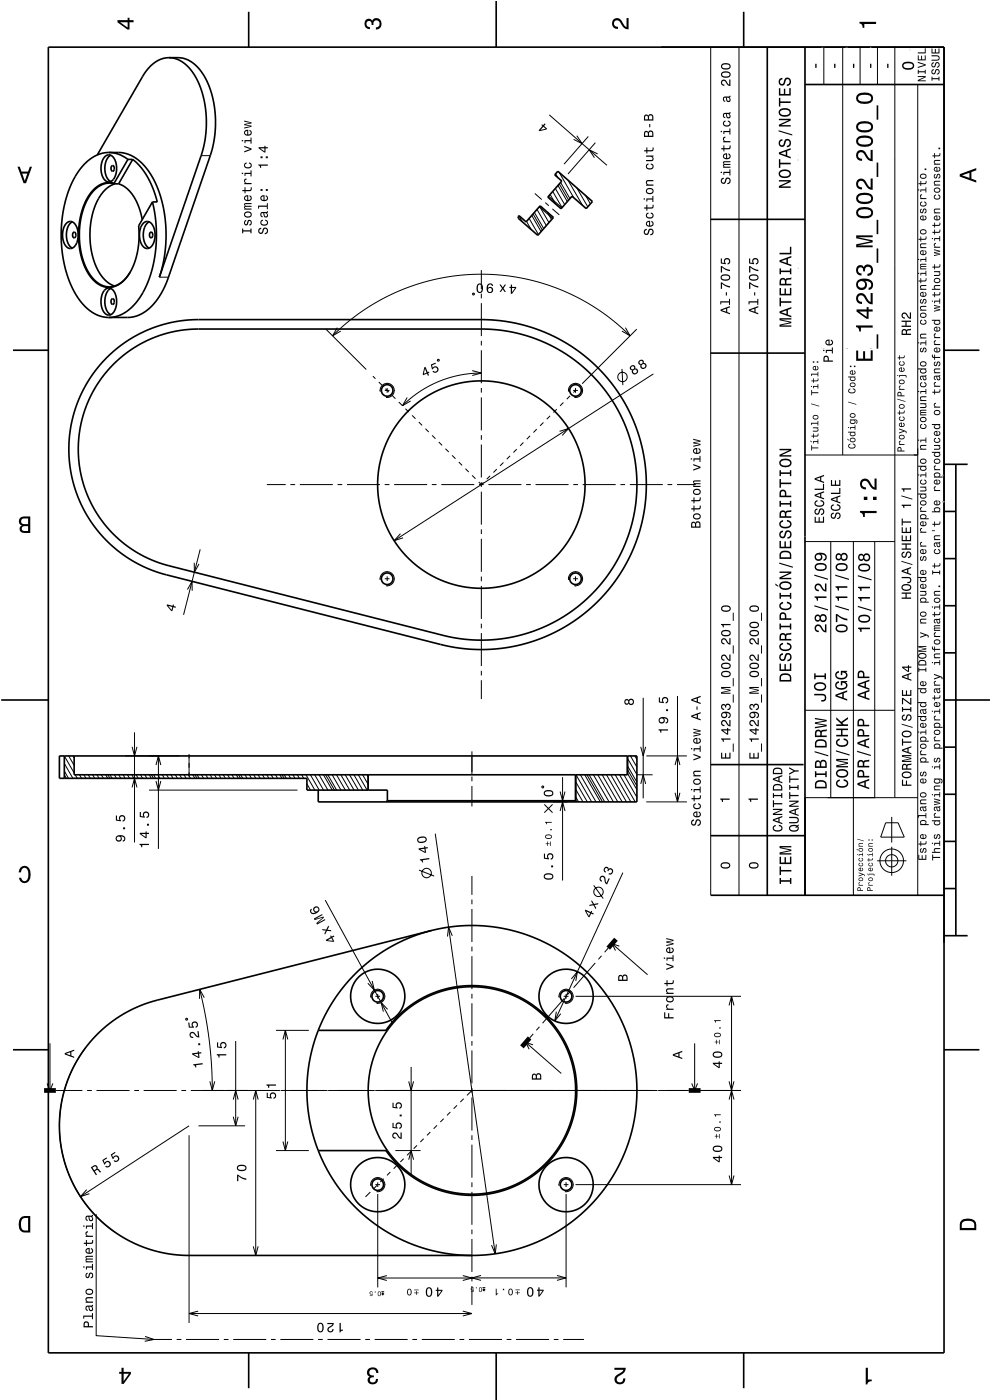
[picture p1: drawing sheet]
<svg xmlns="http://www.w3.org/2000/svg" width="210mm" height="297mm" viewBox="0 0 210 297" stroke-linecap="round" stroke-linejoin="round" font-family="sans-serif">
<g fill="none" stroke="#000" stroke-width=".21">
<path d="M150.8 10v179.9M156.8 10v179.9M174.8 10v7.9M178.8 9.9v86.6M182.4 9.9v8M186.1 9.9v8M189.8 9.9v159.3M194.7 17.9v172M42.7 33h1.9M116.5 24.4l12.2 10.7M117.8 40l2 3.4M117.9 36.9l.4 .8"/>
<path d="M118.4 39.3l1.9 3.5M118.6 36.6l3.1 5.4M118.6 39l2 3.5M118.9 38.7l2 3.4M120.5 38.2l3.1 5.4M122.3 39.8l2.4 4.1M122.4 28.8l1.1 1.7-1.8-.9M124.8 29l-5.2 5.8M126.3 30.3l-5.8 6.6M126.8 32.7l-1.8-.9 1.1 1.6M33.8 58.8h1.9M102.1 57.3v4"/>
<path d="M110.1 45.8l.7 1.3M111.7 47l1 1.7M112.2 46.3l2 3.5M112.8 45.7l2 3.4M113.1 45.4l2 3.4M113.4 45.1l1.9 3.4M113.4 41l1.5 1.3M113.9 44.4l2 3.5M114.4 43.9l2.8 2.4M114.5 43.8l1.9 3.4M115.7 43l.7 .6M116.1 45l.9 1.6"/>
<path d="M116.7 41.3l1.2 2M117.2 44.3l1.4 1.3M117.2 40.6l2 3.4-2.8-2.4M124.2 41.5l1 1.8M69.1 69.8l8.6 8.6M70.5 71.2l3.3-2.9 3.4-2.5 3.8-2.3 3.6-1.8 4-1.4 4.4-1.2 4.4-.7 4.5-.2 4.3 .2 4.4 .6 4.1 1 4.3 1.5 4 1.9 3.7 2.2 3.4 2.5 3.6 3.1M71.5 69.5l-1 1.7 1.8-1M79.1 79.8l.5 .5M92.8 76.3h.3v.3h-.3zM100.2 78.6l1.9 .5-1.9 .6M100.2 62.3l.3-.1 .1 .2-.2 .2zM102.1 79.1l-2.2 .1-2.3 .4-2.4 .6-2.1 .7-2.3 1.1-1.9 1.2-1.8 1.3-1.7 1.6"/>
<path d="M102.1 62.3v1M102.1 64.3v7M102.1 72.3v1M102.1 74.3v7M131.9 78.3l.2 3.4M132.7 69.5l1 1.7-1.8-1M135.1 69.8l-11.6 11.6M138.6 79.3l-55 35.4M80.3 81l.8 .8M80.5 82.8h.1M80.6 83.1a1.5 1.5 0 0 1 1.4-1.8 1.5 1.5 0 0 1 1.6 1.6 1.5 1.5 0 0 1-1.7 1.4M81.6 82.8h1"/>
<path d="M81.8 82.5l.7 .7M82.1 81.2v.1M82.1 82.3v1M82.1 84.3v.1M83.2 83.9l.7 .7M83.6 82.8h.1M84.6 85.3l.7 .7M86 86.7l.7 .7M86.4 84.3l-1 1.8 1.7-1M87.4 88.1l.7 .7M88.8 89.5l.7 .7M90.2 90.9l.8 .8"/>
<path d="M91.7 92.4l.7 .7M93.1 93.8l.7 .7M94.5 95.2l.7 .7M95.9 96.6l.7 .7M97.3 98l.7 .7M98.7 99.4l.7 .7M102.1 82.3v1M102.1 84.3v7M102.1 92.3v1M102.1 94.3v7M105.4 99.5l-.7 .7M106.8 98.1l-.7 .7"/>
<path d="M108.2 96.7l-.7 .7M109.6 95.3l-.7 .7M111 93.9l-.7 .7M112.4 92.5l-.7 .7M113.9 91l-.7 .8M115.3 89.6l-.7 .7M116.7 88.2l-.7 .7M118.1 86.8l-.7 .7M118.7 91.5l1.9-.6-1.3 1.5M119.5 85.4l-.7 .7M120.5 82.8h.1M120.6 83.1a1.5 1.5 0 0 1 1.4-1.8 1.5 1.5 0 0 1 1.6 1.6 1.5 1.5 0 0 1-1.8 1.4"/>
<path d="M120.9 84l-.7 .7M121.6 82.8h1M122.1 81.2v.1M122.1 82.3v1M122.1 84.3v.1M122.1 82.8l-.5 .5M123.6 82.8h.1M170.8 96.5h23.9M41.2 119.4v2l1-1.8M42.5 116.5l-3.6 13.9M56.6 102.8h4M61.6 102.8h1"/>
<path d="M63.6 102.8h7M71.6 102.8h1M73.6 102.8h7M81.6 102.8h1M83.6 102.8h7M84.9 113.2l-1.3 1.5 1.9-.6M91.6 102.8h1M93.6 102.8h7M100.1 100.8l.8 .8M101.6 102.3l.5 .5 .4-.4M101.6 102.8h1M102.1 102.3v1"/>
<path d="M102.1 104.3v7M102.1 112.3v1M102.1 114.3v7M103.6 102.8h7M104 100.9l-.7 .8M111.6 102.8h1M113.6 102.8h7M121.6 102.8h1M123.6 102.8h7M131.6 102.8h1M133.6 102.8h7M141.6 102.8h1"/>
<path d="M143.6 102.8h4M170.8 114.9h19M176.2 114.9v54.3M181 114.9v75M185.6 114.9v54.3M39.8 125.1l.9-1.8 .1 2M80.5 122.8h.1M80.6 123a1.5 1.5 0 0 1 1.4-1.7 1.5 1.5 0 0 1 1.6 1.6 1.5 1.5 0 0 1-1.7 1.4M81.6 122.8h1M82.1 121.2v.1M82.1 122.3v1M82.1 124.3v.1"/>
<path d="M83.6 122.8h.1M102.1 122.3v1M102.1 124.3v7M102.1 132.3v1M102.1 134.3v7M120.5 122.8h.1M120.6 123a1.5 1.5 0 0 1 1.4-1.7 1.5 1.5 0 0 1 1.6 1.6 1.5 1.5 0 0 1-1.8 1.4M121.6 122.8h1M122.1 121.2v.1M122.1 122.3v1M122.1 124.3v.1M123.6 122.8h.1"/>
<path d="M28 158.4l.5 2 .6-2M28.5 155.4v23.3M40.1 160v4.8M100.1 159.4v5M102.1 142.3v1M102.1 144.3v4M135.9 158.4l.5 2 .6-2M136.4 148v21.4M143.7 147.7v22.4M170.8 150.7h19M13.6 164.4l.5 .7M13.6 160.4l2.1 3.6"/>
<path d="M13.6 162l1.9 3.1M13.6 163.6l.9 1.5M14.6 160.4l1.1 2M15.5 160.4l.2 .4M15.6 165.1h14.9M16 164.4l.4 .7M16.9 164.4l.4 .7M17.8 164.4l.4 .7M18.7 164.4l.5 .7M19.6 164.4l.5 .7M20.6 164.4l.4 .7M21.5 164.4l.4 .7"/>
<path d="M22.4 164.4l.5 .7M22.9 164.4l.4 .7M23.3 164.4l.5 .7M24.3 164.4l.4 .7M25.2 164.4l.4 .7M26.1 164.4l.5 .7M26.5 160.4h11.6M27 164.4l.5 .7M28 164.4l.4 .7M28 167l.5-1.9 .6 1.9M28.9 164.4l.4 .7M29.8 164.4l.4 .7"/>
<path d="M30.7 164.4l.5 .7M31.6 167.6h31.5M31.7 164.4l.4 .7M32.1 164.4l.5 .7M32.6 164.4l.4 .7M33.1 165.7l.5 1.9 .5-1.9M33.1 162.3l.5-1.9 .5 1.9M33.5 164.4l.4 .7M33.6 160.4v19.7M34.4 164.4l.5 .7M35.4 164.4l.4 .7M36.3 164.4l.4 .7"/>
<path d="M37.2 164.4l.4 .7M38.1 164.4l.5 .7M39 164.4l.5 .7M40 164.4l.4 .7M40.9 164.4l.4 .7M41.4 164.4l.4 .7M41.8 164.4l.5 .7M42.7 164.4l.5 .7M43.7 164.4l.4 .7M44.6 164.4l.4 .7M45.5 164.4l.4 .7M46.4 164.4l.5 .7"/>
<path d="M47.4 164.4l.4 .7M48.3 164.4l.4 .7M49.2 164.4l.4 .7M50.1 164.4l.5 .7M50.6 164.4l.4 .7M51.1 164.4l.4 .7M52 164.4l.4 .7M52.9 164.4l.4 .7M53.8 164.4l.5 .7M54.8 164.4l.4 .7M55.7 164.4l.4 .7M56.6 164.4l.4 .7"/>
<path d="M57.5 164.4l.5 .7M58.4 164.4l.5 .7M59.4 164.4l.4 .7M59.8 164.4l.5 .7M60.3 164.4l.4 .7M61.2 164.4l.5 .7M62.1 164.4l.5 .7M63.1 164.4l.4 .7M64 164.4l.4 .7M64.9 164.4l1.9 3.2M65.1 166.3l.8 1.3M65.8 164.4l1.9 3.2"/>
<path d="M66.8 164.4l1.8 3.2M67.7 164.4l1.9 3.2M68.6 164.4l1.9 3.2M69.1 164.4l1.8 3.2M69.5 164.4l1.9 3.2M70.5 164.4l1.8 3.2M71.4 164.4l1.9 3.2M72.3 164.4l1.9 3.2M73.2 164.4l1.9 3.2M74.2 164.4l1.8 3.2M75.1 164.4l1.9 3.2M76 164.4l1.9 3.2"/>
<path d="M76.9 164.4l1.2 2M77.8 164.4l.3 .4M92.3 176.9l12.7 89.1M100.1 164.7v1M100.1 166.7v4.4M115.1 166.7l.2 .2-.1 .2-.3-.1zM115.5 170.6l1.7 1.8M117.2 170.6l-1.7 1.8M117.3 170.1h3.1M117.3 169.9h2.8M118.8 167.9l.5 2 .6-2M118.8 172l.5-1.9 .6 1.9"/>
<path d="M119.3 164.9v21.9M122.1 165.8l2.5 4.3M122.1 167.4l1.6 2.7M122.1 169l.6 1.1M122.2 164.4l3.3 5.7M123.1 164.4l3.3 5.7M124 164.4l3.4 5.7M124.5 164.4l3.3 5.7M125 164.4l3.3 5.7M125.9 164.4l3.3 5.7M126.8 164.4l3.3 5.7M127.7 164.4l3.3 5.7"/>
<path d="M128.7 164.4l3.3 5.7M129.6 164.4l3.3 5.7M130.5 164.4l3.3 5.7M131.4 164.4l3.3 5.7M132.3 164.4l2.8 4.7M133.1 163.3l2 3.4M133.1 160.9l2 3.4 3.3 .1M133.1 162.5l2 3.4M133.1 164.1l2 3.4M133.7 160.4l1.4 2.3M134.7 160.4l.4 .7M135.9 166.3l.5-1.9 .6 1.9"/>
<path d="M137.1 170.1h8.6M137.1 160.4h8.6M143.2 168.2l.5 1.9 .5-1.9M143.2 162.3l.5-1.9 .5 1.9M170.8 169.2h23.9M187.9 174.5h2.6l1.3 3.1h-5zM189.2 173.3v5.4M189.2 179.6v6.2M69 191l14.2 26.1M88.9 184.6l3.2 1.3M95.9 198.5l-.7-1.8-.3 2M100.1 185.8v4"/>
<path d="M100.1 190.8v1M100.1 192.8v7M125.9 187.8l2.1 2.8M132.1 185.1l-14.4 31.5M186.1 182.6h6.2M39.5 216l.3 .1-.1 .3-.3-.1zM42.4 209.9l1.1 5 .9 5.7 .5 5.5 .1 5.2M43.3 211.6l-.9-1.7-.1 2M58.5 218.6h7M60.5 218.6v25.5M78.5 211.4h.1M78.6 211.6a1.5 1.5 0 0 1 1.4-1.7 1.5 1.5 0 0 1 1.6 1.5 1.5 1.5 0 0 1-1.7 1.4"/>
<path d="M78.9 208.1l.5 1.9-1.4-1.4M79.6 211.4h1M80.1 209.8v.1M80.1 210.9v1M80.1 212.9v.1M81.6 211.4h.1M82.2 214.1l-1.4-1.4 .5 1.9M100.1 200.8v1M100.1 202.8v7M100.1 210.8v1M100.1 212.8v7M113.1 219.3l-.8 .9"/>
<path d="M114.4 217.8l-.6 .8M118 214.6l-.3 2 1.3-1.6M118.5 211.4h.1M118.6 211.6a1.5 1.5 0 0 1 1.4-1.7 1.5 1.5 0 0 1 1.6 1.5 1.5 1.5 0 0 1-1.8 1.4M119.6 211.4h1M119.7 211.8l-4.6 5.3M120.1 209.8v.1M120.1 210.9v1M120.1 212.9v.1M121 210.3l-.6 .7M121.2 207.7l1.3-1.6-.4 2M121.6 211.4h.1"/>
<path d="M122.1 211.4h35.1M126.3 204.3l-4.6 5.2M127.6 202.8l-.7 .7M129 201.1l-.7 .9M129.8 200.2l7.6 6.6M131.4 200.7l-1.6-.5 .8 1.5M154.7 213.3l.5-1.9 .5 1.9M155.2 211.4v39.9M10 229.8l.6 1.5 .6-1.5M10.6 221.3v10M11.8 231.3h5.7M18.1 222.3l-1.7 2.5-1.1 2.2-1.2 2.8-.7 2.6-.5 2.5-.3 3 .1 2.7 .3 2.7 .6 2.7 .9 2.9 1 2.3 1.4 2.4 1.4 2 2 2.3 2 1.9 2.1 1.6"/>
<path d="M18.5 231.3h1M20.5 231.3h7M28.5 231.3h1M30.5 231.3h7M38.5 231.3h1M40.1 238.8l-23 15.1M40.5 231.3h19M42.1 238.8h9.9M44.5 229.4l.5 1.9 .6-1.9M49.5 236.9l.5 1.9 .5-1.9M49.5 233.3l.5-2 .5 2M50 220.8v18"/>
<path d="M53.7 233.3l.5-2 .6 2M54.2 231.3v35M59.6 231.3h9.9M60 220.5l.5-1.9 .6 1.9M69.6 231.3h9.9M79.6 231.3h59.9M86.7 229.4l.5 1.9 .5-1.9M87.2 226.3v22.8M92.7 238.7l-.7 .7M94.1 237.3l-.7 .7M95.5 235.9l-.7 .7M96.9 234.5l-.7 .7"/>
<path d="M98.4 233.1l-.8 .7M100.1 220.8v1M100.1 222.8v7M100.1 230.8v1M100.1 232.8v7M100.1 231.3l-1 1.1M111.5 221.1l7.6 6.6M113.1 221.7l-1.6-.6 .7 1.5M139.6 231.3h6.5M146.7 229.8l.7 1.5 .6-1.5M147.4 221.3v10M147.6 231.3h9.6"/>
<path d="M154.7 229.4l.5 1.9 .5-1.9M154.7 233.3l.5-2 .5 2M18.4 252.4l-1.3 1.5 1.9-.7M20.4 257.6v25.8l12.3 .8M40.1 240.8v39.9M58.5 244.1h7M60 242.2l.5 1.9 .6-1.9M78.5 251.3h.1M78.6 252.9l-1.1 1M78.6 251.6a1.5 1.5 0 0 1 1.4-1.8 1.5 1.5 0 0 1 1.6 1.6 1.5 1.5 0 0 1-1.7 1.4M79.6 251.3h1M80 251.5l-.7 .7"/>
<path d="M80.1 249.7v.1M80.1 250.8v1M80.1 252.8v.1M80.1 253.3v19.8M81.4 250.1l-.7 .7M81.6 251.3h.1M82.8 248.6l-.7 .7M83.9 244.1h5.3M84.2 247.2l-.7 .7M85.6 245.8l-.7 .7M86.7 246l.5-1.9 .5 1.9M87 244.4l-.7 .7"/>
<path d="M88.5 243l-.8 .7M89.9 241.6l-.7 .7M91.3 240.2l-.7 .7M100.1 240.8v1M100.1 242.8v7M100.1 250.8v1M100.1 252.8v7M118.5 251.3h.1M118.6 251.6a1.5 1.5 0 0 1 1.4-1.8 1.5 1.5 0 0 1 1.6 1.6 1.5 1.5 0 0 1-1.8 1.4M119.6 251.3h1M120.1 249.7v.1M120.1 250.8v1"/>
<path d="M120.1 252.8v.1M120.1 253.3v19.8M121.6 251.3h.1M122.1 251.3h35.1M154.7 249.4l.5 1.9 .5-1.9M40.1 278.7h60M42 278.1l-1.9 .6 1.9 .5M53.7 264.4l.5 1.9 .6-1.9M80.1 271.1h20M80.9 274h.6M80.9 274.5h.6M81.2 274.2v.6"/>
<path d="M82.1 270.6l-2 .5 2 .5M98.2 278.1l1.9 .6-1.9 .5M98.2 270.6l1.9 .5-1.9 .5M100.1 260.8v1M100.1 262.8v7M100.1 270.8v1M100.1 272.8v4M100.1 271.1h20M102 270.6l-1.9 .5 1.9 .5M102.4 273.2h.6M102.4 273.6h.6M102.7 273.3v.6"/>
<path d="M105.3 264l-.3 2-.7-1.9M118.1 270.6l2 .5-2 .5M30.8 283.5l1.9 .7-2 .3M32.1 284.2h4.4M37.5 284.2h1M39.5 284.2h7M47.5 284.2h1M49.5 284.2h7M57.5 284.2h1M59.5 284.2h7M67.5 284.2h1M69.5 284.2h7"/>
<path d="M77.5 284.2h1M79.5 284.2h7M87.5 284.2h1M89.5 284.2h7M97.5 284.2h1M99.5 284.2h7M107.5 284.2h1M109.5 284.2h7M117.5 284.2h1M119.5 284.2h4.4"/>
<circle cx="132" cy="80" r="1"/>
<circle cx="90.5" cy="185.2" r="1"/>
<circle cx="127" cy="189.2" r="1"/>
<circle cx="189.2" cy="182.6" r="2.5"/>
<circle cx="189.2" cy="182.6" r="1.31"/>
</g>
<g fill="none" stroke="#000" stroke-width=".35">
<path d="M10.3 10h190v277h-190zM35.8 12.2l2.7 .1 1 .3 1 .4 1.8 1.6 1.6 2.5 1.1 3.2 .6 3.6 .1 3.5-.6 3.8-9.4 27.6-1.6 3.6-1 1.5-1.2 1.3-1.2 1-1.2 .6-2 .5h-4.4M35.8 12.2l1.7 .4 1.6 .8 1.4 1.5 1.2 1.9 1 2.2 .6 2.5 .4 2.6 .1 3-.3 2.7-.7 2.8-9 26.2 .7-2.5 .4-2.1 .3-5-.2-2.7-.3-2.4-.6-2.3-.8-2.1-.9-1.9-.9-1.6-1.1-1.3-1.3-1.1-1.3-.8-1.3-.5-3.4-.2M35.8 12.2l-1.4 .3-1.2 .5-1.2 1-1.1 1.2-10.3 17.7M52.8 2.5v7.5M105.3 .3v9.7M157.8 2.5v7.5M162.8 10v179.9M170.8 17.9h29.5M170.8 9.9v180M22.3 33.2a1.24 1.24 0 0 1 1.2-.3 1.24 1.24 0 0 1 .9 1 3.8 3.8 0 0 1-.9 4.6 1.49 1.49 0 0 1-1.9-1.4 4.2 4.2 0 0 1 .7-3.9zM23.1 32.3l-1.9 .3-1.9 1-1.7 1.5-1.6 2.2-1.2 2.5-.9 2.8-.7 3.5-.2 3.5 .2 3.5 .5 3.1 .9 3.1 1.2 2.8 1.5 2.1 1.9 1.8 1.7 1 2.2 .3"/>
<path d="M23.1 32.3l2 .4 2 1.1M23.5 32.9a3.8 3.8 0 0 0-.7 5l.7 .6M23.8 35.2a.58 .58 0 0 1 .5 .5 .58 .58 0 0 1-.5 .6l-.3-.6zM24.2 38.9a4.9 4.9 0 0 0-5.5 2.8l-.9 1.9-.6 1.9-.4 2.4-.1 2.8 .3 2.7 .5 2 1 2.2 1.1 1.6a4.4 4.4 0 0 0 7.3-.4l.7-1.1M24.2 38.9v.1M24.2 39a4.8 4.8 0 0 0-5.3 2.8l-1 1.9-.6 2-.4 2.4-.1 2.5 .3 2.7 .6 2.2 .9 2 1.1 1.6a4.3 4.3 0 0 0 7.3-.4l.6-1M24.2 39h1M24.4 39a8.4 8.4 0 0 0-4.8 6.3l-.4 2.2-.1 1.7 .2 3.7 .5 1.9 .6 1.7 .7 1.5 1 1.2a5.3 5.3 0 0 0 2.2 1.5M25.2 39a8.3 8.3 0 0 1 4.7 6.2l.3 1.4M27.1 33.8h1.1M27.1 33.8l-2.9 5.1M28.2 33.8l2 2.1 1.8 3.1 1.4 3.8h-1.1"/>
<path d="M28.2 33.8l-3 5.2M118.3 36.3l7.4 6.5-1.3 1.5-3.1-2.7-2.3 2.7-2.8-2.5 3-3.4-1.5-1.3zM14.1 47.4a1.24 1.24 0 0 1 1.3-.4 1.24 1.24 0 0 1 .8 1 3.8 3.8 0 0 1-.8 4.6 1.49 1.49 0 0 1-1.9-1.3 4.2 4.2 0 0 1 .6-3.9zM15.3 47.1a3.8 3.8 0 0 0-.7 4.9l.7 .6M15.6 49.3a.58 .58 0 0 1 .5 .5 .58 .58 0 0 1-.5 .6l-.2-.5zM27.6 57.7h.1M30.4 47.4a1.3 1.3 0 0 1 1.4-.3 1.3 1.3 0 0 1 .8 1.1 3.8 3.8 0 0 1-.9 4.4 1.48 1.48 0 0 1-1.9-1.3 4.2 4.2 0 0 1 .6-3.9zM31.6 47.1a3.7 3.7 0 0 0 0 5.5M31.9 49.3a.58 .58 0 0 1 .5 .5 .58 .58 0 0 1-.5 .6l-.2-.5zM32.3 42.8l.8 4.3v4.3l-.5 4.1-1 3.8-1.6 3.3-1 1.4-1.1 1.2-1.2 1-1.2 .6-1.3 .4-1.1 .1M32.3 42.8l-2.9 5.1 .1 2.7-.3 2.7-.7 2.5-.9 1.9M110.1 45.8l1.5 1.3 3-3.4 2.8 2.4-3.3 3.8-4.2-3.6v-.3z"/>
<path d="M150.8 46.5h20M2.8 74.3h7.5M22.3 61.5a1.24 1.24 0 0 1 1.2-.3 1.24 1.24 0 0 1 .9 .9 3.9 3.9 0 0 1-.9 4.7 1.49 1.49 0 0 1-1.9-1.4 4.2 4.2 0 0 1 .7-3.9zM22.5 76l1.9-1.7 2-1.6 1.9-1.2 2.4-1.2 2.3-1 2.4-.7 2.5-.5 2.5-.2 62.4-.1 2.7 .2 3 .4 4.8 1.2 3.3 1.3 2.9 1.5 3.1 2 2.6 2.1 2.3 2.2 2.1 2.5 2 2.8 1.9 3.3 1.4 3.2 1 3.3 .8 3.5 .3 3.4 .1 3.5-.3 3.5-.6 3.2-.9 2.9-.9 2.6-1.2 2.5-2.7 4.4-3.3 3.9-3.7 3.3-3.9 2.6-4.8 2.3-5 1.5-5.2 .8h-5l-2.9-.3-2.5-.5-60.8-15.5-3.3-1.3-3-1.8-2.6-1.9-2.7-2.6-2.1-2.5-1.8-3-1.6-3.4-1-3.3-.5-3.3-.2-3.7 .3-3.5 .8-3.4 1.1-3.1 1.5-3.1 2-2.9zM23.5 61.2a3.7 3.7 0 0 0 0 5.6M23.8 63.4a.58 .58 0 0 1 .5 .6 .58 .58 0 0 1-.5 .6l-.3-.6zM23.9 77.4l1.9-1.7 1.7-1.3 3.9-2.3 2.4-.9 2.1-.6 4.5-.7 62.3-.1 4.8 .4 4.8 1.2 3 1.2 3 1.4 2.7 1.8 2.8 2.1 2.1 2.1 2.2 2.4 1.7 2.5 1.8 3 1.4 3.2 .9 2.9 .7 2.9 .4 3.2 .1 3.2-.2 3.5-.5 3-.9 3.1-1.8 4.4-2.5 4.3-3.2 3.9-3.9 3.5-3.9 2.6-4.6 2.1-4.8 1.4-4.7 .6h-4.7l-4.4-.7-60.9-15.5-3.2-1.3-2.6-1.5-2.4-1.7-2.7-2.6-2.1-2.6-1.5-2.5-1.4-3-.9-3.1-.6-3.2-.1-3.3 .3-3.2 .6-2.9 1.1-3.1 1.4-2.9 1.6-2.5zM150.8 74.9h20M200.3 74.3h7.5M200.3 98.5h5M202.8 98.5v100M200.3 108.5h2.5"/>
<path d="M200.3 118.5h2.5M200.3 128.5h2.5M200.3 138.5h2.5M.3 148.5h10M200.3 148.5h9.7M200.3 158.5h2.5M13.6 160.4v4.7M15.7 160.4v4h117.4v-4M67.5 167.6v2.5h67.6v-9.7h-122.5v4.7h52.5v2.5h17.1v2.3M78.1 164.4v3.2M82.2 169.9h39.9M82.2 169.9l-.3 .2"/>
<path d="M122.1 169.9l.3 .2M122.1 164.4v5.5M150.8 177.3h20M150.8 162.2h19.7M200.3 178.5h2.5M200.3 168.5h2.5M91.5 197.4l-58.6 14.9-3.4 1.1-2.9 1.5-3.5 2.3-2.8 2.5-2.5 3.1-2.1 3.4-1.7 3.9-1 3.9-.4 4 .2 4 .8 4.1 1.3 3.8 1.9 3.5 2.5 3.5 2.9 2.8 3.2 2.4 3.5 1.8 4 1.5 3.2 .6 3.4 .3h60.6M150.8 189.9h49.5M200.3 198.5h5M200.3 188.5h2.5M67.5 218.6l1.2-2.8 1.5-2.6 1.7-2.5 1.8-2.4 2.3-2.3 2.2-2 2.5-1.8 2.3-1.4 2.7-1.4 2.8-1.1 3.1-.9 2.7-.6 3.2-.4 2.7-.1 3 .2 3.5 .5 3.2 .7 2.6 .9 2.5 1.1 2.9 1.5 2.3 1.5 2.4 1.8 2.4 2.2 2 2.2 1.8 2.4 1.6 2.5 1.4 2.7 1.1 2.5 1 3.3 .7 3 .3 2.7 .2 3.2-.1 3.3-.4 3-.8 3.1-.8 2.6-1.1 2.8-1.4 2.7-1.7 2.7-1.9 2.4-1.8 2-2.4 2.3-2.4 1.8-2.3 1.5-2.4 1.3-2.7 1.2-2.9 1-3.1 .8-3 .4-3 .2h-3l-3.2-.4-2.9-.6-2.9-.8-2.8-1.1-2.7-1.3-2.8-1.7-2.4-1.8-2.4-2.1-2.1-2.2-1.9-2.3-1.6-2.5-1.5-2.7-1.2-2.7M67.5 218.6l-1.1 3.3-.6 2.7-.5 3.4-.2 3.3 .1 3.2 .5 3.2 .7 3.2 1.1 3.2"/>
<path d="M67.5 218.6h14.7M81.9 218.6l2.3-2.8 2.6-2.3 2.8-1.8 3.2-1.4 3.3-.9 3.5-.3 3.3 .2 3.6 .7 3.1 1.2 3.2 1.9 2.7 2.2 2.3 2.6 2 3.2 1.3 2.9 .9 3.4 .4 3.8-.3 3.7-.9 3.4-1.3 3.2-1.8 3-2.2 2.5-2.6 2.3-3 1.8-3.4 1.4-3.4 .8-3.5 .3-3.5-.3-3.4-.8-3.2-1.4-3.2-2-2.4-2.1-2.4-2.9M82.2 218.6l2.2-2.7 2.7-2.3 2.7-1.7 3.3-1.4 3.1-.8 3.5-.4 3.7 .3 3.4 .8 3.3 1.3 2.7 1.7 2.7 2.2 2.2 2.5 1.8 2.9 1.4 3.2 .8 3.2 .4 3.7-.2 3.5-.8 3.2-1.2 3.2-1.8 3-2.3 2.7-2.4 2.2-2.9 1.8-3.5 1.5-3.4 .9-3.5 .2-3.4-.2-3.4-.9-3.5-1.4-2.7-1.7-2.7-2.3-2.2-2.7M82.2 218.6l-1.8 3-1.2 3-.8 3.2-.3 3.4 .2 3.3 .8 3.4 1.3 3.2 1.8 3M2.8 222.7h7.5M200.3 222.7h7.5M67.5 244.1h14.7M52.8 287v7.5M105.3 287v10M157.8 287v7.5"/>
<circle cx="82.1" cy="82.8" r="1.23"/>
<circle cx="122.1" cy="82.8" r="1.23"/>
<circle cx="102.1" cy="102.8" r="22"/>
<circle cx="82.1" cy="122.8" r="1.23"/>
<circle cx="122.1" cy="122.8" r="1.23"/>
<circle cx="80.1" cy="211.4" r="1.23"/>
<circle cx="80.1" cy="211.4" r="5.7"/>
<circle cx="120.1" cy="211.4" r="5.7"/>
<circle cx="120.1" cy="211.4" r="1.23"/>
<circle cx="80.1" cy="251.3" r="5.8"/>
<circle cx="80.1" cy="251.3" r="1.23"/>
<circle cx="120.1" cy="251.3" r="5.8"/>
<circle cx="120.1" cy="251.3" r="1.23"/>
</g>
<path d="M193 10.3v.5" fill="none" stroke="#ff0" stroke-width=".21"/>
<path d="M200 106.4h.3" fill="none" stroke="#0f0" stroke-width=".21"/>
<path d="M174.8 9.9v.2M179.8 9.9v.2M184.8 9.9v.2M169.3 33.9h.1M189.7 33.9h.1M169.3 56.9h.1M189.7 56.9h.1M174.8 73.9h.1M179.8 73.9h.1M184.8 73.9h.1M200 100.8h.3" fill="none" stroke="#804040" stroke-width=".21"/>
<path d="M174.4 10v.1M179.5 10v.1M184.6 10v.1M169.3 33h.1M189.7 33h.1M169.3 56h.1M189.7 56h.1M174.4 73.9h.1M179.5 73.9h.1M184.6 73.9h.1" fill="none" stroke="#0ff" stroke-width=".21"/>
<path d="M130.7 199.3l-1.7 1.8M9.3 231.3h2.5M112.3 220.2l-1.6 1.9M146.1 231.3h2.5" fill="none" stroke="#000" stroke-width="1" stroke-linecap="butt"/>
<g fill="#000">
<path d="M24.9 4.3v.4l2.1 1.6h.5v-1.6h.8v-.4h-.8v-.5h-.4v.5zM25.5 4.7h1.6v1.1z" fill-rule="evenodd"/>
<path d="M77.6 4.2a.86 .86 0 0 1 1.4 .2 1.06 1.06 0 0 1 1.3-.5 1.06 1.06 0 0 1 .6 1.2 1.1 1.1 0 0 1-1.2 1.2v-.5a.71 .71 0 0 0 .8-1 .71 .71 0 0 0-1.2-.1l-.1 .6h-.4a.61 .61 0 0 0-.3-.8 .61 .61 0 0 0-.8 .2 .61 .61 0 0 0 .2 .9l.6 .1v.5a1.15 1.15 0 0 1-1.1-.7 1.15 1.15 0 0 1 .2-1.3z" fill-rule="evenodd"/>
<path d="M130.1 4.1a1.22 1.22 0 0 1 2 .8l.4 .5 .4 .3v-1.9h.4v2.4a1.8 1.8 0 0 1-1.7-1.4 .71 .71 0 0 0-.9-.5 .71 .71 0 0 0-.5 .9 .71 .71 0 0 0 .9 .5v.4a1.18 1.18 0 0 1-1.2-.6 1.18 1.18 0 0 1 .2-1.4z" fill-rule="evenodd"/>
<path d="M172.9 13.5h.3v.9h-.3z" fill-rule="evenodd"/>
<path d="M176.9 13.5h.3v.9h-.3z" fill-rule="evenodd"/>
<path d="M180.9 13.5h.3v.9h-.3z" fill-rule="evenodd"/>
<path d="M184.6 13.5h.2v.9h-.2z" fill-rule="evenodd"/>
<path d="M182.3 4.6h3.5v.5h-2.5v.8h-.3a.77 .77 0 0 0-.7-.9z" fill-rule="evenodd"/>
<path d="M188.2 13.5h.3v.9h-.3z" fill-rule="evenodd"/>
<path d="M191.7 13.3a.81 .81 0 0 0-.3 .9 .81 .81 0 0 0 .7 .6 1.36 1.36 0 0 0 1.8-.9 1.45 1.45 0 0 0-2.2-.6zM191.7 13.7a1.71 1.71 0 0 1 1.9 0v.5a1.69 1.69 0 0 1-1.9 0z" fill-rule="evenodd"/>
<path d="M194.7 16.1v.2h1.4l-1.4 .7v.2h1.7v-.2h-1.4l1.4-.6v-.3zM194.7 14.8v.9h.2v-.4h1.3v.4h.2v-.9h-.2v.3h-1.3v-.3zM194.7 13.1v.2l1.4 .5-1.4 .4v.2l1.7-.5v-.3zM194.7 11.8v1h1.7v-1.1h-.2v.9h-.6v-.8h-.2v.8h-.5v-.8zM194.7 11.1v.2h1.7v-1.1h-.2v.9z" fill-rule="evenodd"/>
<path d="M197.6 16.3v.8h.2v-.3h1.3v.3h.2v-.8h-.2v.3h-1.3v-.3zM197.7 14.8a.54 .54 0 0 0 .2 .9 .54 .54 0 0 0 .7-.6 .31 .31 0 0 1 .4-.2 .31 .31 0 0 1 .1 .5l-.4 .2v.2a.56 .56 0 0 0 .6-.7 .56 .56 0 0 0-.9-.2l-.1 .4a.32 .32 0 0 1-.4 .2 .32 .32 0 0 1-.2-.4 .32 .32 0 0 1 .4-.2v-.2zM197.7 13.4a.54 .54 0 0 0 .2 .9 .54 .54 0 0 0 .7-.6 .31 .31 0 0 1 .4-.3 .31 .31 0 0 1 .1 .5l-.4 .2v.3a.56 .56 0 0 0 .6-.8 .56 .56 0 0 0-.9-.1l-.1 .4a.32 .32 0 0 1-.4 .1 .32 .32 0 0 1-.2-.4 .32 .32 0 0 1 .4-.2v-.2zM197.6 11.7v.2h1.1a.37 .37 0 0 1 .4 .4 .37 .37 0 0 1-.4 .4h-1.1v.2h1a.59 .59 0 0 0 .7-.6 .59 .59 0 0 0-.7-.6zM197.6 10.3v1h1.7v-1h-.2v.8h-.6v-.7h-.2v.7h-.5v-.8z" fill-rule="evenodd"/>
<path d="M3.7 35.4l1.3 3.5h.5l1.3-3.5h-.5l-.3 1h-1.4l-.4-1zM4.7 36.8h1.1l-.5 1.6z" fill-rule="evenodd"/>
<path d="M54.8 34.9l.4 .7h.2v-.4h1.4v-.3zM56.4 33.2v.4h.4v-.4zM55.3 33.2v.4h.4v-.4zM54.9 31.2v.3l1.2 .9h.2v-.9h.5v-.3h-.5v-.3h-.2v.3zM55.2 31.5h.9v.6z" fill-rule="evenodd"/>
<path d="M115 26.4l-.2 .1 .3 .2-.8 1 .1 .1 1.5-.3 .2-.2-.7-.6 .3-.4-.2-.1-.3 .4zM115.3 26.9l.4 .4-1 .3z" fill-rule="evenodd"/>
<path d="M153.1 37.9a.64 .64 0 0 0 .2 1.1 .64 .64 0 0 0 .8-.8 .37 .37 0 0 1 .5-.2 .37 .37 0 0 1 .1 .5l-.4 .3v.3a.69 .69 0 0 0 .7-.9 .69 .69 0 0 0-1-.4l-.3 .7a.36 .36 0 0 1-.6 .1 .36 .36 0 0 1 .3-.6h.1v-.3zM153.4 36.4v.7h.3v-.4h1v.5h.2v-1.3h-.2v.5zM152.9 36.4v.3h.3v-.3zM153.4 34.3l.2 .5-.3 .3 .3 .3h-.2v.2h1.5v-.2l-1.2-.1-.2-.2 .2-.1h1.2v-.2h-1.1l-.3-.2 .4-.2h1v-.2h-1.3zM153.5 32.7a.73 .73 0 0 0 0 1 .73 .73 0 0 0 1 .1 .62 .62 0 0 0 .5-.7 .62 .62 0 0 0-.5-.6v.3a.39 .39 0 0 1 .2 .5 .39 .39 0 0 1-.5 .2v-1zM153.7 32.9l.3-.1v.7l-.4-.2zM153.4 30.8v.6h-.4v.3h.4v.4h.3v-.4h1a.6 .6 0 0 0 .3-.9h-.2l-.1 .6h-.3h-.7v-.6zM153.5 29.1l-.1 .5 .2 .4h-.2v.2h1.5v-.3l-1.2-.1-.1-.4 .3-.2v-.2zM153.4 27.8v.6h.3v-.4h1v.5h.2v-1.2h-.2v.5zM152.9 27.8v.2h.3v-.2zM153.5 25.8a.75 .75 0 0 0 .1 .9 .75 .75 0 0 0 .9 .1 .63 .63 0 0 0 .5-.7 .63 .63 0 0 0-.6-.5v.2l.3 .3a.58 .58 0 0 1-.5 .5 .58 .58 0 0 1-.6-.6l.3-.2v-.2zM153.5 24.1l-.2 .4a.5 .5 0 0 0 .5 .6v-.3a.32 .32 0 0 1-.3-.3 .32 .32 0 0 1 .5-.3 .61 .61 0 0 0 .1 .8 .61 .61 0 0 0 .8 0 .6 .6 0 0 0-.2-.8l.2-.1v-.3zM154.2 24.2h.2a.34 .34 0 0 1 .4 .3 .34 .34 0 0 1-.4 .4zM153.5 20.6l-.2 .4a.49 .49 0 0 0 .5 .6v-.2a.31 .31 0 0 1-.3-.4 .31 .31 0 0 1 .5-.2 .61 .61 0 0 0 .1 .7 .61 .61 0 0 0 .8 0 .6 .6 0 0 0-.2-.8l.2-.1v-.3zM154.2 20.7h.2a.34 .34 0 0 1 .4 .4 .34 .34 0 0 1-.4 .3zM153.1 17.1a.68 .68 0 0 0-.1 .7 .68 .68 0 0 0 .6 .4v-.3a.4 .4 0 0 1-.4-.3 .4 .4 0 0 1 .3-.4 .4 .4 0 0 1 .4 .2l.1 .2a.93 .93 0 0 0 .9 .6v-1.3h-.2v1.1l-.8-1-.4-.1zM153.2 15.3a.65 .65 0 0 0-.3 .7 .65 .65 0 0 0 .6 .5 1.09 1.09 0 0 0 1.5-.7 1.16 1.16 0 0 0-1.8-.5zM153.2 15.6l.4-.2 1 .1a.36 .36 0 0 1 .2 .3 .36 .36 0 0 1-.2 .3h-1.2zM153.2 13.6a.65 .65 0 0 0-.3 .7 .65 .65 0 0 0 .6 .4 1.09 1.09 0 0 0 1.5-.6 1.16 1.16 0 0 0-1.8-.5zM153.2 13.9l.4-.2 1 .1a.36 .36 0 0 1 .2 .3 .36 .36 0 0 1-.2 .3h-1.2l-.2-.1z" fill-rule="evenodd"/>
<path d="M165.2 38.2v.3h2.1l-2.1 1v.3h2.5v-.3h-2l2-.9v-.4zM165.5 36.2a.85 .85 0 0 0-.3 .9 .85 .85 0 0 0 .7 .6 1.38 1.38 0 0 0 1.9-.8 1.45 1.45 0 0 0-2.3-.7zM165.5 36.6a1.3 1.3 0 0 1 2 .3 1.18 1.18 0 0 1-2 0zM165.2 33.8v1.8h.3v-.7h2.2v-.4h-2.2v-.7zM165.2 32.3v.4l2.5 .9v-.3l-.7-.3v-1l.7-.2v-.4zM165.6 32.5l1.1-.4v.8zM165.4 29.8a.76 .76 0 0 0-.1 1.1 .76 .76 0 0 0 1.2-.1l.2-.6a.46 .46 0 0 1 .6-.3 .46 .46 0 0 1 .1 .7l-.5 .3v.4a.86 .86 0 0 0 .9-1.1 .86 .86 0 0 0-1.3-.5l-.2 .5a.5 .5 0 0 1-.4 .6 .5 .5 0 0 1-.4-.5 .5 .5 0 0 1 .5-.4v-.4zM165.2 27.6v.3l2.9 .8v-.2zM165.2 25.2v.3h2.1l-2.1 .9v.4h2.5v-.3h-2l2-.9v-.4zM165.5 23.2a.85 .85 0 0 0-.3 .9 .85 .85 0 0 0 .7 .6 1.38 1.38 0 0 0 1.9-.9 1.45 1.45 0 0 0-2.3-.6zM165.5 23.6a1.3 1.3 0 0 1 2 .2 1.18 1.18 0 0 1-2 0zM165.2 20.8v1.8h.3v-.8h2.2v-.3h-2.2v-.7zM165.2 18.7v1.6h2.5v-1.6h-.3v1.2h-.8v-1.1h-.3v1.1h-.8v-1.2zM165.4 16.7a.76 .76 0 0 0-.1 1.2 .76 .76 0 0 0 1.2-.1l.2-.6a.46 .46 0 0 1 .6-.3 .46 .46 0 0 1 .1 .7l-.5 .3v.3a.86 .86 0 0 0 .9-1 .86 .86 0 0 0-1.3-.5l-.2 .5a.51 .51 0 0 1-.4 .6 .5 .5 0 0 1-.4-.5 .5 .5 0 0 1 .5-.5v-.3z" fill-rule="evenodd"/>
<path d="M203.6 36.9v.6l3.5 1.2v-.4l-1-.4v-1.4l1-.4v-.4zM204.1 37.2l1.5-.5v1z" fill-rule="evenodd"/>
<path d="M51.4 48.5v1h.2v-.4h1.5v.4h.3v-1h-.3v.3h-1.5v-.3zM51.9 46.8a.52 .52 0 0 0-.1 .8 .52 .52 0 0 0 .8 0l.2-.7a.35 .35 0 0 1 .4 .3 .35 .35 0 0 1-.3 .4v.3a.59 .59 0 0 0 .5-.8 .59 .59 0 0 0-.8-.4l-.3 .8a.31 .31 0 0 1-.4-.2 .31 .31 0 0 1 .3-.4v-.2zM52 45a.74 .74 0 0 0-.1 1 .74 .74 0 0 0 1 .1 .72 .72 0 0 0 .4-1 .72 .72 0 0 0-1.1-.2zM52.1 45.2l.5-.1a.46 .46 0 0 1 .5 .6 .61 .61 0 0 1-.7 .3 .61 .61 0 0 1-.4-.7zM51.8 43.2l.2 .5-.2 .3 .2 .2h-.2v.3h1.6v-.3h-1.2l-.2-.2 .1-.1h1.3v-.2l-1.2-.1-.2-.1 .3-.2h1.1v-.2h-1.3zM52 41.6a.73 .73 0 0 0 0 1 .73 .73 0 0 0 .9 0 .62 .62 0 0 0 .5-.6 .62 .62 0 0 0-.5-.6l.3 .6-.3 .4h-.2v-1zM52.1 41.8l.3-.1v.7l-.4-.2zM51.9 39.7v.6h-.5v.3h.5v.4h.2v-.4l1-.1a.6 .6 0 0 0 .3-.8h-.2l-.1 .6h-.3h-.7v-.6zM51.9 38l-.1 .5 .3 .3h-.3v.3h1.6v-.3l-1.3-.1-.1-.4 .3-.2v-.2zM51.9 36.7v.6h.2v-.4h1v.5h.3v-1.3h-.3v.6zM51.3 36.7v.2h.3v-.2zM51.9 34.6a.75 .75 0 0 0 .1 1 .75 .75 0 0 0 .9 .1 .63 .63 0 0 0 .5-.7 .63 .63 0 0 0-.6-.5v.2l.4 .2a.58 .58 0 0 1-.6 .6 .58 .58 0 0 1-.6-.6l.3-.2v-.2zM51.8 30.9v.3l1.3 .4-1.3 .5v.2l1.6-.5v-.3zM51.9 29.7v.7h.2v-.4h1v.5h.3v-1.3h-.3v.5zM51.3 29.7v.3h.3v-.3zM52 27.7a.73 .73 0 0 0 0 1 .73 .73 0 0 0 .9 .1 .62 .62 0 0 0 .5-.7 .62 .62 0 0 0-.5-.6l.3 .6-.3 .4h-.2v-1zM52.1 27.9l.3-.1v.7l-.4-.2zM51.8 25.6v.2l1.3 .3-1.3 .2v.3l1.3 .2-1.3 .2v.3l1.6-.4v-.2l-1.4-.3 1.4-.2v-.2z" fill-rule="evenodd"/>
<path d="M54.9 48.5a.64 .64 0 0 0 .2 1.1 .64 .64 0 0 0 .9-.8 .37 .37 0 0 1 .5-.2 .37 .37 0 0 1 .1 .6l-.4 .2v.3a.69 .69 0 0 0 .7-.9 .69 .69 0 0 0-1.1-.4l-.2 .7a.35 .35 0 0 1-.6 .1 .35 .35 0 0 1 .2-.6h.2v-.3zM55.4 46.8a.75 .75 0 0 0 0 1 .75 .75 0 0 0 1 .1 .63 .63 0 0 0 .5-.7 .63 .63 0 0 0-.6-.6v.2l.3 .3a.58 .58 0 0 1-.6 .5 .58 .58 0 0 1-.5-.5l.3-.2v-.3zM55.3 45.1l-.1 .4a.49 .49 0 0 0 .5 .6v-.2a.31 .31 0 0 1-.3-.4 .31 .31 0 0 1 .5-.2 .61 .61 0 0 0 .1 .7 .61 .61 0 0 0 .7 0 .61 .61 0 0 0-.1-.8l.2-.1v-.3zM56 45.2h.3a.34 .34 0 0 1 .3 .4 .34 .34 0 0 1-.3 .3zM54.7 43.6v.7h.3v-.4h1.6v.5h.2v-1.3h-.2v.5zM55.4 41.6a.73 .73 0 0 0 0 1 .73 .73 0 0 0 1 0 .62 .62 0 0 0 .5-.6 .62 .62 0 0 0-.5-.6l.2 .6-.3 .4h-.2v-1zM55.6 41.8l.3-.1v.7l-.4-.2zM56.4 40.1v.4h.4v-.4zM55.3 40.1v.4h.4v-.4z" fill-rule="evenodd"/>
<path d="M136.7 48.7a.64 .64 0 0 0 .2 1.1 .64 .64 0 0 0 .8-.7 .37 .37 0 0 1 .6-.3 .37 .37 0 0 1 .1 .6l-.5 .3v.2a.69 .69 0 0 0 .8-.8 .69 .69 0 0 0-1.1-.4l-.2 .6a.36 .36 0 0 1-.6 .1 .36 .36 0 0 1 .2-.6h.2v-.3zM137.2 47a.73 .73 0 0 0 0 1 .73 .73 0 0 0 1 .1 .62 .62 0 0 0 .5-.6 .62 .62 0 0 0-.5-.6v.2a.39 .39 0 0 1 .2 .5 .39 .39 0 0 1-.5 .2v-1zM137.3 47.2l.4-.1v.7l-.5-.2zM137.2 45.3a.75 .75 0 0 0 0 .9 .75 .75 0 0 0 1 .1 .63 .63 0 0 0 .4-.6 .63 .63 0 0 0-.6-.6v.2l.4 .3a.58 .58 0 0 1-.6 .5 .58 .58 0 0 1-.6-.5l.4-.3v-.2zM137.1 43.4v.6h-.5v.3h.5v.4h.2v-.4l1-.1a.6 .6 0 0 0 .3-.8h-.2l-.1 .5-.3 .1h-.7v-.6zM137.1 42.1v.6h.2v-.4h1.1v.6h.2v-1.3h-.2v.5zM136.5 42.1v.2h.3v-.2zM137.2 40a.74 .74 0 0 0 0 1 .74 .74 0 0 0 1 .2 .72 .72 0 0 0 .3-1.1 .72 .72 0 0 0-1-.2zM137.4 40.2l.4-.1a.46 .46 0 0 1 .6 .6 .61 .61 0 0 1-.7 .3 .61 .61 0 0 1-.4-.6zM137.2 38.3l-.2 .4 .3 .5h-.2v.2h1.5v-.3h-1.1l-.3-.4 .3-.2 1.1-.1v-.2zM137.2 34.9a.75 .75 0 0 0 0 .9 .75 .75 0 0 0 1 .1 .63 .63 0 0 0 .4-.6 .63 .63 0 0 0-.6-.6v.2l.4 .3a.58 .58 0 0 1-.6 .5 .58 .58 0 0 1-.6-.5l.4-.3v-.2zM137.1 33v.2l1.1 .1 .2 .4-.2 .2h-1.1v.3h1a.51 .51 0 0 0 .5-.4 .51 .51 0 0 0-.2-.6h.2v-.2zM137.1 31.3v.6h-.5v.2h.5v.5h.2v-.5h1a.6 .6 0 0 0 .3-.8h-.2l-.1 .5-.3 .1h-.7v-.6zM136.7 27.9l-.1 1.2h2v-.8a.56 .56 0 0 0-.4-.6 .56 .56 0 0 0-.7 .3l-.3-.2zM136.9 28.1h.5v.7h-.6zM137.7 28h.6l.1 .8h-.7zM137.7 26.3v.7h.2v-.7zM136.7 24.4l-.1 1.2h2v-.8a.56 .56 0 0 0-.4-.6 .56 .56 0 0 0-.7 .4l-.3-.3zM136.9 24.6h.5v.7h-.6zM137.7 24.6h.6l.1 .7h-.7z" fill-rule="evenodd"/>
<path d="M90 77.9l-.3 1.5 .1 .2 .8-.3 .2 .4 .2-.1-.2-.4 .3-.1-.1-.3-.3 .2-.4-1.2zM90.1 78.2l.4 .9-.6 .2zM91.4 77.3l.2 1.1 .3-.1a.46 .46 0 0 1 .6-.4 .46 .46 0 0 1 .2 .7 .46 .46 0 0 1-.7 .1l-.3 .1a.69 .69 0 0 0 1.1 .2 .69 .69 0 0 0 0-1.1 .69 .69 0 0 0-1 .1l-.1-.5 .8-.3-.1-.3z" fill-rule="evenodd"/>
<path d="M103.5 60.3a1.38 1.38 0 0 0 .1 1.8 .66 .66 0 0 0 .9-.2 .66 .66 0 0 0-.1-.9 .66 .66 0 0 0-.9 .1 .59 .59 0 0 1 .5-.8l.2 .1 .1 .3h.3a.63 .63 0 0 0-.4-.6 .63 .63 0 0 0-.7 .2zM103.5 61.5a.43 .43 0 0 1 .8 0 .43 .43 0 0 1-.8 0zM101.3 60.4l-.2 1.2a.65 .65 0 0 0 .7 .6 .65 .65 0 0 0 .6-.6 1.09 1.09 0 0 0-.6-1.5zM101.6 60.4l.2-.1a.97 .97 0 0 1 0 1.6l-.4-.2v-.2v-.7z" fill-rule="evenodd"/>
<path d="M108.4 60.4v.5h-.3v.2h.3v1.2h.2l.9-1.2v-.2h-.9v-.5zM108.6 61.1h.7l-.7 .9zM105.9 60.4l.6 .8-.5 .7h.3l.3-.5 .4 .5h.3l-.5-.7 .5-.8h-.2l-.4 .6-.5-.6z" fill-rule="evenodd"/>
<path d="M133.7 77.7v.6l.4 .3a.62 .62 0 0 0 .4 .8 .62 .62 0 0 0 .8-.5 .62 .62 0 0 0-.6-.7 .55 .55 0 0 0-.3-.8 .55 .55 0 0 0-.7 .3zM134.3 78.8a.41 .41 0 0 1 .8 0 .41 .41 0 0 1-.8 0zM133.9 78a.34 .34 0 0 1 .6 0 .34 .34 0 0 1-.6 0zM135.5 76.6v.6l.4 .2a.62 .62 0 0 0 .4 .8 .62 .62 0 0 0 .8-.5 .62 .62 0 0 0-.6-.7 .55 .55 0 0 0-.3-.7 .55 .55 0 0 0-.7 .3zM136.1 77.6a.41 .41 0 0 1 .8 0 .41 .41 0 0 1-.8 0zM135.7 76.9a.34 .34 0 0 1 .6 0 .34 .34 0 0 1-.6 0z" fill-rule="evenodd"/>
<path d="M152.9 65.7v.3l2 .7v-.3l-.6-.2v-.8l.6-.2v-.3zM153.1 65.8l.9-.3v.6zM152.8 63.9v.7h.2v-.4h1.6v.5h.3v-1.3h-.3v.5zM154 62v.7h.2v-.7zM152.9 59.9v1.4h.3v-1.1l.8 .5 .9 .3v-.3l-1-.2-.8-.6zM153.1 58.4a.65 .65 0 0 0-.2 .7 .65 .65 0 0 0 .5 .4 1.09 1.09 0 0 0 1.5-.6 1.16 1.16 0 0 0-1.8-.5zM153.1 58.7l.4-.2 1 .1a.37 .37 0 0 1 0 .6h-1.2l-.2-.1zM152.9 56.4v1.4h.3v-1.1l.8 .6 .9 .2v-.3l-1-.2-.8-.6zM152.9 54.8v1.1l1.1 .2v-.3a.46 .46 0 0 1-.2-.7 .46 .46 0 0 1 .7 .1 .46 .46 0 0 1-.2 .6v.3a.69 .69 0 0 0 .6-.8 .69 .69 0 0 0-.9-.5 .69 .69 0 0 0-.3 1l-.6-.1v-.9z" fill-rule="evenodd"/>
<path d="M158.9 65.7v.3l2 .7v-.3l-.6-.2v-.8l.6-.2v-.3zM159.1 65.8l.9-.3v.6zM158.8 63.9v.7h.2v-.4h1.6v.5h.3v-1.3h-.3v.5zM160 62v.7h.2v-.7zM158.9 59.9v1.4h.3v-1.1l.8 .5 .9 .3v-.3l-1-.2-.8-.6zM159.1 58.4a.65 .65 0 0 0-.2 .7 .65 .65 0 0 0 .5 .4 1.09 1.09 0 0 0 1.5-.6 1.16 1.16 0 0 0-1.8-.5zM159.1 58.7l.4-.2 1 .1a.36 .36 0 0 1 0 .6h-1.2l-.2-.1zM158.9 56.4v1.4h.3v-1.1l.8 .6 .9 .2v-.3l-1-.2-.8-.6zM158.9 54.8v1.1l1.1 .2v-.3a.45 .45 0 0 1-.2-.7 .45 .45 0 0 1 .7 .1 .45 .45 0 0 1-.2 .6v.3a.69 .69 0 0 0 .6-.8 .69 .69 0 0 0-.9-.5 .69 .69 0 0 0-.3 1l-.6-.1v-.9z" fill-rule="evenodd"/>
<path d="M165.4 67.5v.4l2.2 .5-2.2 .5v.4h2.5v-.3h-2.3l2.3-.4v-.3l-2.3-.5h2.3v-.3zM165.4 66.1v.3l2.5 .9v-.3l-.8-.3v-1l.8-.2v-.4zM165.7 66.2l1.1-.3v.7zM165.4 63.1v1.9h.3v-.8h2.2v-.3h-2.2v-.8zM165.4 61.1v1.6h2.5v-1.6h-.3v1.2h-.9v-1.1h-.3v1.1h-.7v-1.2zM165.5 59.1l-.1 .6v.8h2.5v-.3h-1.1l.1-.7 1-.3v-.3l-1.1 .2-.2 .2-.3-.3zM165.8 59.4l.1-.1a.43 .43 0 0 1 .5 .1 .43 .43 0 0 1 .1 .4v.4h-.8zM165.4 56.9v1.3h.3v-.5h1.9v.5h.3v-1.3h-.3v.5h-1.9v-.5zM165.4 55.2v.4l2.5 .9v-.3l-.8-.3v-1l.8-.3v-.3zM165.7 55.4l1.1-.4v.8zM165.4 53.6v.4h2.5v-1.6h-.3v1.2z" fill-rule="evenodd"/>
<path d="M174.8 75.6l-.1 1.1h2v-.2h-.9a.68 .68 0 0 0-.1-.9 .68 .68 0 0 0-.9 0zM175 75.8h.5l.1 .7h-.7zM175.2 74.2v.7h.2v-.4h1.1v.5h.2v-1.3h-.2v.5zM174.6 74.2v.3h.3v-.3zM175.3 72.2a.72 .72 0 0 0 0 1 .72 .72 0 0 0 .9 .1 .62 .62 0 0 0 .5-.7 .62 .62 0 0 0-.5-.6l.3 .6-.3 .4h-.2v-1zM175.4 72.4l.4-.1v.7l-.5-.2z" fill-rule="evenodd"/>
<path d="M181.6 74.4v2.1h3.5v-2.2h-.4v1.8h-1.2v-1.6h-.4v1.6h-1.1v-1.7zM185.9 70.9v3.1h.4v-3.1zM181.6 69v.4a.77 .77 0 0 1 .7 .9h.3v-.8h2.5v-.5zM181.7 65.6v.5l2.1 1.5h.4v-1.5h.9v-.5h-.9v-.5h-.4v.5zM182.3 66.1h1.5v1.1zM181.9 62.5a1.2 1.2 0 0 0-.2 1.3 1.2 1.2 0 0 0 1.2 .7v-.5a.71 .71 0 0 1-.9-.5 .71 .71 0 0 1 .5-.8 .71 .71 0 0 1 .9 .5 1.8 1.8 0 0 0 1.7 1.4v-2.4h-.4v1.9a2.23 2.23 0 0 1-1.2-1.5 1.11 1.11 0 0 0-1.6-.1zM182 59.4a1.18 1.18 0 0 0-.3 1.6 1.18 1.18 0 0 0 1.5 .4 1.18 1.18 0 0 0 .6-1.5l-.3-.3a1.03 1.03 0 0 1 1.3 .8 .56 .56 0 0 1-.6 .6v.5a1.18 1.18 0 0 0 1-1.2 1.18 1.18 0 0 0-1.1-1.1 2.88 2.88 0 0 0-2.1 .2zM182 60.3a.75 .75 0 0 1 1.5 0 .75 .75 0 0 1-1.5 0zM181.8 56.5a1.17 1.17 0 0 0-.1 1.3 1.17 1.17 0 0 0 1 .7v-.5a.62 .62 0 0 1-.7-.3 .62 .62 0 0 1 .3-.8 .62 .62 0 0 1 .8 .2v.5h.4a.72 .72 0 0 1 .4-1 .72 .72 0 0 1 1 .5 .72 .72 0 0 1-.6 .9l-.3 .1v.4a1.18 1.18 0 0 0 1.2-1.5 1.18 1.18 0 0 0-1.8-.6l-.2 .3a.86 .86 0 0 0-1.4-.2zM185.9 52.7v3h.4v-3zM181.6 49.9v.6l3.1 .7-3.1 .6v.7h3.5v-.4h-3.2l3.2-.7v-.4l-3.2-.7h3.2v-.4zM185.9 46.6v3.1h.4v-3.1zM182 44.2a1.13 1.13 0 0 0-.4 1.2 1.13 1.13 0 0 0 1 .9 2.28 2.28 0 0 0 2.5-.7 1.14 1.14 0 0 0-.9-1.6 2.85 2.85 0 0 0-2.2 .2zM182.1 44.8a2.38 2.38 0 0 1 2.6 0v.7a2.37 2.37 0 0 1-2.6 0zM182 41.2a1.13 1.13 0 0 0-.4 1.2 1.13 1.13 0 0 0 1 .8 2.28 2.28 0 0 0 2.5-.6 1.14 1.14 0 0 0-.9-1.6 2.89 2.89 0 0 0-2.2 .2zM182.1 41.8a2.37 2.37 0 0 1 2.6 0v.6a2.38 2.38 0 0 1-2.6 0zM181.9 38.2a1.2 1.2 0 0 0-.2 1.3 1.2 1.2 0 0 0 1.2 .7v-.5a.71 .71 0 0 1-.9-.5 .71 .71 0 0 1 .5-.8 .71 .71 0 0 1 .9 .5 1.8 1.8 0 0 0 1.7 1.4v-2.4h-.4v1.9a2.2 2.2 0 0 1-1.2-1.5 1.1 1.1 0 0 0-1.6-.1zM185.9 34.5v3h.4v-3zM181.9 32.1a1.2 1.2 0 0 0-.2 1.4 1.2 1.2 0 0 0 1.2 .6v-.4a.71 .71 0 0 1-.9-.5 .71 .71 0 0 1 .5-.9 .71 .71 0 0 1 .9 .5 1.8 1.8 0 0 0 1.7 1.4v-2.4h-.4v1.9a2.23 2.23 0 0 1-1.2-1.5 1.11 1.11 0 0 0-1.6-.1zM182 29a1.13 1.13 0 0 0-.4 1.3 1.13 1.13 0 0 0 1 .8 2.28 2.28 0 0 0 2.5-.6 1.14 1.14 0 0 0-.9-1.7 2.85 2.85 0 0 0-2.2 .2zM182.1 29.6a2.38 2.38 0 0 1 2.6 0v.7a2.37 2.37 0 0 1-2.6 0zM182 26a1.13 1.13 0 0 0-.4 1.2 1.13 1.13 0 0 0 1 .8 2.28 2.28 0 0 0 2.5-.6 1.14 1.14 0 0 0-.9-1.6 2.89 2.89 0 0 0-2.2 .2zM182.1 26.6a2.37 2.37 0 0 1 2.6 0v.6a2.38 2.38 0 0 1-2.6 0zM185.9 22.4v3h.4v-3zM182 19.9a1.13 1.13 0 0 0-.4 1.3 1.13 1.13 0 0 0 1 .8 2.28 2.28 0 0 0 2.5-.6 1.14 1.14 0 0 0-.9-1.7 2.85 2.85 0 0 0-2.2 .2zM182.1 20.5a2.38 2.38 0 0 1 2.6 0v.7a2.37 2.37 0 0 1-2.6 0z" fill-rule="evenodd"/>
<path d="M191.4 69.9l-.2 1.2h2v-.3h-.8l.1-.6 .7-.2v-.3l-.8 .2-.1 .2-.3-.3zM191.6 70.2h.5l.1 .6h-.7zM191.2 68v.3h.9v.8h-.9v.3h2v-.3h-.9v-.8h.9v-.3zM191.4 66.5a.68 .68 0 0 0-.1 .7 .68 .68 0 0 0 .7 .4v-.3a.4 .4 0 0 1-.5-.2 .4 .4 0 0 1 .3-.5 .4 .4 0 0 1 .5 .2v.2a.93 .93 0 0 0 .9 .7v-1.4h-.2v1.1l-.8-1-.4-.1z" fill-rule="evenodd"/>
<path d="M172.1 94.5v1.1h.2v-.5h1.3v-.2h-1.3v-.4zM171.9 93.4v.3l.4 .2zM172.5 93.6v.5h.1v-.3h.8v.4h.2v-1h-.2v.4zM172.5 92v.4h-.4v.2h.4v.3h.1v-.3h.8l.2-.2v-.4h-.2v.4h-.2h-.6v-.4zM172.4 90.7v.2h.8l.2 .3-.1 .2h-.9v.2h.8a.38 .38 0 0 0 .4-.3 .38 .38 0 0 0-.2-.4h.2v-.2zM172 89.7v.5h.2v-.3h1.2v.4h.2v-1h-.2v.4zM172.5 88.1a.56 .56 0 0 0 .5 .9 .56 .56 0 0 0 .5-.9l-.5-.1zM172.7 88.3a.41 .41 0 0 1 .5-.1 .41 .41 0 0 1 .1 .5 .41 .41 0 0 1-.5 .2 .41 .41 0 0 1-.1-.6zM172 85.6v.1l1.8 .6v-.2zM172.1 82.8v1.1h.2v-.5h1.3v-.2h-1.3v-.4zM172.5 81.9v.5h.1v-.3h.8v.4h.2v-1h-.2v.4zM172 81.9v.2h.2v-.2zM172.5 80.3v.4h-.4v.2h.4v.3h.1v-.3h.8l.2-.2v-.4h-.2v.4h-.2h-.6v-.4zM172 79.3v.5h.2v-.3h1.2v.4h.2v-1h-.2v.4zM172.5 77.8a.55 .55 0 0 0 .5 .8 .55 .55 0 0 0 .5-.8l-.3-.2 .2 .6-.3 .2v-.8zM172.6 77.9l.3-.1v.6l-.3-.2zM173.3 76.7v.3h.3v-.3zM172.4 76.7v.3h.3v-.3z" fill-rule="evenodd"/>
<path d="M180 94.3a.51 .51 0 0 0 .4 .8 .67 .67 0 0 0 .8 0 .67 .67 0 0 0 .1-.8l-.4-.2v.2l.4 .2a.6 .6 0 0 1-.6 .5 .6 .6 0 0 1-.6-.5l.3-.2v-.2zM179.8 93.1v.2l.3 .2zM180.4 93a.56 .56 0 0 0 .5 .8 .56 .56 0 0 0 .4-.8l-.4-.2zM180.5 93.1a.41 .41 0 0 1 .6-.1 .41 .41 0 0 1 .1 .6 .41 .41 0 0 1-.6 .1 .41 .41 0 0 1-.1-.6zM179.9 91.6v.2h.6l-.2 .1a.57 .57 0 0 0 .6 .7 .57 .57 0 0 0 .5-.7l-.1-.1h.2v-.2zM180.5 91.9l.6-.1 .2 .2a.42 .42 0 0 1-.4 .4 .42 .42 0 0 1-.5-.4zM180.3 90.6v.5h.2v-.3h.8v.4h.2v-1h-.2v.4zM179.9 90.6v.2h.2v-.2zM180.3 89v.2h.2l-.2 .1a.57 .57 0 0 0 .6 .7 .57 .57 0 0 0 .5-.7l-.1-.1a.31 .31 0 0 1 .4 .1 .31 .31 0 0 1-.1 .4v.2a.47 .47 0 0 0 .3-.5 .47 .47 0 0 0-.5-.4zM180.5 89.2h.6l.2 .1a.42 .42 0 0 1-.4 .5 .42 .42 0 0 1-.5-.5zM180.4 87.8a.56 .56 0 0 0 .5 .8 .56 .56 0 0 0 .4-.8l-.4-.2zM180.5 87.9a.41 .41 0 0 1 .6-.1 .41 .41 0 0 1 .1 .6 .41 .41 0 0 1-.6 .1 .41 .41 0 0 1-.1-.6zM179.9 85.2v.2l1.7 .5v-.2zM180 82.6a.51 .51 0 0 0 .4 .8 .67 .67 0 0 0 .8 0 .67 .67 0 0 0 .1-.9l-.4-.1v.2l.4 .2a.6 .6 0 0 1-.6 .5 .6 .6 0 0 1-.6-.5l.3-.2v-.2zM180.4 81.3a.56 .56 0 0 0 .5 .8 .56 .56 0 0 0 .4-.8l-.4-.2zM180.5 81.4a.41 .41 0 0 1 .6-.1 .41 .41 0 0 1 .1 .6 .41 .41 0 0 1-.6 .1 .41 .41 0 0 1-.1-.6zM179.9 79.9v.2h.6l-.2 .1a.57 .57 0 0 0 .6 .6 .57 .57 0 0 0 .5-.6l-.1-.1h.2v-.2zM180.5 80.1h.6l.2 .1a.42 .42 0 0 1-.4 .5 .42 .42 0 0 1-.5-.5zM180.4 78.7a.55 .55 0 0 0 .5 .8 .55 .55 0 0 0 .5-.8l-.3-.1 .2 .5-.4 .2v-.8zM180.5 78.8l.3-.1v.6l-.4-.2zM181.1 77.6v.3h.4v-.3zM180.3 77.6v.3h.3v-.3z" fill-rule="evenodd"/>
<path d="M190.5 94.9l-.1 .9h1.5v-.2h-.7v-.2a.45 .45 0 0 0-.2-.5 .45 .45 0 0 0-.5 0zM190.6 95.1h.4v.5h-.5zM190.8 93.6l-.1 .4 .2 .2h-.2v.2h1.2v-.2l-1-.1-.1-.3 .3-.1v-.2zM190.8 92.4a.56 .56 0 0 0 .5 .8 .56 .56 0 0 0 .4-.8l-.4-.2zM190.9 92.5l.6-.1 .2 .2a.42 .42 0 0 1-.4 .4 .42 .42 0 0 1-.4-.4zM190.7 90.9v.2l1 .3-1 .4v.2l1.2-.5 .2 .1v.3h.2l-.2-.5zM190.8 89.8a.55 .55 0 0 0 .5 .8 .55 .55 0 0 0 .5-.8l-.3-.1 .2 .5-.4 .2v-.8zM190.9 89.9l.3-.1v.6l-.3-.2zM190.8 88.5a.57 .57 0 0 0 .5 .8 .57 .57 0 0 0 .5-.8l-.4-.2v.2l.3 .1a.39 .39 0 0 1-.4 .5 .39 .39 0 0 1-.4-.5l.2-.1v-.2zM190.7 87.1v.4h-.3v.2h.3v.3h.2v-.3h.8l.2-.2v-.4h-.2v.4h-.2h-.6v-.4zM190.8 85.9a.56 .56 0 0 0 .5 .8 .56 .56 0 0 0 .4-.8l-.4-.2zM190.9 86a.41 .41 0 0 1 .6-.1 .41 .41 0 0 1 .1 .6 .41 .41 0 0 1-.5 .1 .41 .41 0 0 1-.2-.6zM190.3 84.6v.1l1.8 .6v-.2zM190.5 83.2l-.1 .9h1.5v-.2h-.7v-.2a.45 .45 0 0 0-.2-.5 .45 .45 0 0 0-.5 0zM190.6 83.4h.4v.5h-.5zM190.8 81.9l-.1 .4 .2 .2h-.2v.2h1.2v-.2l-1-.1-.1-.3 .3-.1v-.2zM190.8 80.6a.56 .56 0 0 0 .5 .9 .56 .56 0 0 0 .4-.9l-.4-.1zM190.9 80.8a.41 .41 0 0 1 .6-.1 .41 .41 0 0 1 .1 .5 .41 .41 0 0 1-.5 .2 .41 .41 0 0 1-.2-.6zM190.7 79.5v.5h.2v-.3h1l.2 .1v.3h.2v-.4l-.2-.1zM190.3 79.5v.2h.2v-.2zM190.8 78.1a.55 .55 0 0 0 .5 .8 .55 .55 0 0 0 .5-.8l-.3-.1 .2 .5-.4 .2v-.8zM190.9 78.2l.3-.1v.6l-.3-.2zM190.8 76.8a.56 .56 0 0 0 .5 .8 .56 .56 0 0 0 .5-.8l-.4-.2v.2l.3 .1a.39 .39 0 0 1-.4 .5 .39 .39 0 0 1-.4-.5l.2-.1v-.2zM190.7 75.4v.4h-.3v.2h.3v.3h.2v-.3h.8l.2-.2v-.4h-.2v.4h-.2h-.6v-.4z" fill-rule="evenodd"/>
<path d="M4.3 109.8a.95 .95 0 0 0 .3 1.7 .86 .86 0 0 0-.4 1 .86 .86 0 0 0 1 .6h1.2v-3.5h-1.3zM4.8 111.7l1.2-.1v1h-.8a.52 .52 0 0 1-.5-.2 .52 .52 0 0 1 .1-.7zM4.6 110.1l1.4-.1v1.2h-.8a.62 .62 0 0 1-.7-.3 .62 .62 0 0 1 .1-.8z" fill-rule="evenodd"/>
<path d="M146.7 110.8l-.1 1.2h2v-.8a.56 .56 0 0 0-.4-.6 .56 .56 0 0 0-.7 .3l-.3-.2zM146.9 111h.5v.7h-.6zM147.7 110.9h.6l.1 .8h-.7zM147.2 109.1a.74 .74 0 0 0 0 1 .74 .74 0 0 0 1 .1 .72 .72 0 0 0 .3-1 .72 .72 0 0 0-1-.3zM147.4 109.3l.4-.2a.46 .46 0 0 1 .6 .6 .61 .61 0 0 1-.7 .3 .61 .61 0 0 1-.4-.6zM147.1 107.2v.6h-.5v.3h.5v.4h.2v-.4h1a.6 .6 0 0 0 .3-.9h-.2l-.1 .6h-.3h-.7v-.6zM147.1 105.5v.6h-.5v.2h.5v.5h.2v-.5h1a.6 .6 0 0 0 .3-.8h-.2l-.1 .5-.3 .1h-.7v-.6zM147.2 103.9a.74 .74 0 0 0 0 1 .74 .74 0 0 0 1 .1 .72 .72 0 0 0 .3-1.1 .72 .72 0 0 0-1-.2zM147.4 104l.4-.1a.46 .46 0 0 1 .6 .6 .61 .61 0 0 1-.7 .3 .61 .61 0 0 1-.4-.6zM147 102.1l.2 .4-.2 .3 .2 .3h-.2v.2h1.6v-.2h-1.2l-.2-.2 .2-.2h1.2v-.2h-1.2l-.2-.2 .3-.2h1.1v-.2h-1.3zM147 98.4v.3l1.3 .4-1.3 .5v.3l1.6-.6v-.3zM147.1 97.2v.7h.2v-.4h1.1v.5h.2v-1.3h-.2v.5zM146.5 97.2v.3h.3v-.3zM147.2 95.2a.73 .73 0 0 0 0 1 .73 .73 0 0 0 1 .1 .62 .62 0 0 0 .5-.6 .62 .62 0 0 0-.5-.6v.2a.39 .39 0 0 1 .2 .5 .39 .39 0 0 1-.5 .3v-1.1zM147.3 95.4l.4-.1v.8l-.5-.3zM147 93.1v.2l1.4 .3-1.4 .2v.3l1.4 .2-1.4 .3v.2l1.6-.4v-.2l-1.3-.3 1.3-.2v-.2z" fill-rule="evenodd"/>
<path d="M172.8 109.6v1.3h2v-1.3h-.2v1h-.7v-.9h-.3v.9h-.6v-1zM172.9 108.1a.64 .64 0 0 0 .2 1.1 .64 .64 0 0 0 .8-.8 .37 .37 0 0 1 .6-.2 .37 .37 0 0 1 .1 .5l-.5 .3v.3a.69 .69 0 0 0 .8-.9 .69 .69 0 0 0-1.1-.4l-.2 .7a.36 .36 0 0 1-.6 .1 .36 .36 0 0 1 .2-.6h.2v-.3zM172.9 106.3a.69 .69 0 0 0 .5 1.2 1.1 1.1 0 0 0 1.5-.7 .76 .76 0 0 0-.8-.7v.2l.4 .2a.37 .37 0 0 1-.1 .6l-.6 .2a.65 .65 0 0 1-.8-.5l.1-.3 .3-.1v-.3zM172.8 104.9v.3l2 .8v-.3l-.6-.2v-.8l.6-.2v-.3zM173.1 105.1l.9-.3v.6zM172.8 103.7v.2h2v-1.3h-.2v1.1zM172.8 101.5v.3l2 .7v-.3l-.6-.2v-.8l.6-.2v-.3zM173.1 101.6l.9-.3v.6z" fill-rule="evenodd"/>
<path d="M176.4 108.9a.64 .64 0 0 0 .2 1.1 .64 .64 0 0 0 .8-.7 .37 .37 0 0 1 .5-.3 .37 .37 0 0 1 .1 .6l-.4 .3v.2a.69 .69 0 0 0 .7-.8 .69 .69 0 0 0-1-.4l-.2 .6a.36 .36 0 0 1-.6 .1 .36 .36 0 0 1 .2-.5l.2-.1v-.2zM176.4 107.2a.68 .68 0 0 0 .4 1.1 1.1 1.1 0 0 0 1.5-.6 .76 .76 0 0 0-.8-.8v.3l.3 .1a.39 .39 0 0 1 .3 .3 .39 .39 0 0 1-.2 .4l-.6 .1a.65 .65 0 0 1-.9-.4l.5-.5v-.2zM176.3 105.8v.3l2 .7v-.2l-.6-.3v-.7l.6-.3v-.2zM176.5 105.9l.9-.3v.7zM176.3 104.5v.3h2v-1.3h-.3v1zM176.3 101.8v1.3h2v-1.3h-.3v1h-.7v-.9h-.2v.9h-.6v-1z" fill-rule="evenodd"/>
<path d="M182.4 108.4v.3a.77 .77 0 0 1 .7 1h.4v-.8h2.4v-.5zM185.2 105.4v.7h.7v-.7zM183.2 105.4v.7h.8v-.7zM182.7 101.8a1.2 1.2 0 0 0-.2 1.4 1.2 1.2 0 0 0 1.2 .6v-.4a.7 .7 0 0 1-.9-.5 .7 .7 0 0 1 .6-.9 .7 .7 0 0 1 .8 .5 1.8 1.8 0 0 0 1.7 1.4v-2.4h-.4v1.9a2.23 2.23 0 0 1-1.2-1.5 1.1 1.1 0 0 0-1.6-.1z" fill-rule="evenodd"/>
<path d="M35.4 128.2v.3l.9 1.1 .3 .1 .2-.9 .4 .1 .1-.2-.5-.1 .1-.3-.2-.1-.1 .3zM35.7 128.5l.8 .3-.1 .6z" fill-rule="evenodd"/>
<path d="M173 132.7a.85 .85 0 0 0-.1 .9 .85 .85 0 0 0 .8 .5v-.3a.5 .5 0 0 1-.6-.4 .5 .5 0 0 1 .4-.6 .5 .5 0 0 1 .6 .4l.1 .2a1.17 1.17 0 0 0 1.1 .8v-1.7h-.3v1.3l-.3-.2-.5-.8a.79 .79 0 0 0-1.2-.1zM173 130.6a.71 .71 0 0 0-.1 1 .71 .71 0 0 0 1.1 0 .78 .78 0 0 0 1.1 .1 .78 .78 0 0 0 0-1.2 .78 .78 0 0 0-1.1 .2l-.6-.4zM174.1 131.1a.51 .51 0 0 1 1 0 .51 .51 0 0 1-1 0zM173.1 131.1a.42 .42 0 0 1 .8 0 .42 .42 0 0 1-.8 0zM172.7 128.4v.2l2.9 .9v-.2zM172.8 126.5v.3a.56 .56 0 0 1 .5 .6h.2v-.5h1.8v-.4zM173 124a.86 .86 0 0 0-.1 1 .86 .86 0 0 0 .8 .4v-.3a.5 .5 0 0 1-.6-.4 .5 .5 0 0 1 .4-.6 .5 .5 0 0 1 .6 .4l.1 .2a1.17 1.17 0 0 0 1.1 .8v-1.7h-.3v1.3l-.3-.2-.5-.8a.79 .79 0 0 0-1.2-.1zM172.7 121.9v.2l2.9 .9v-.2zM173.1 119.6a.81 .81 0 0 0-.3 .9 .81 .81 0 0 0 .7 .6 1.36 1.36 0 0 0 1.9-.8 1.45 1.45 0 0 0-2.3-.7zM173.2 120a1.69 1.69 0 0 1 1.8 0v.5a1.71 1.71 0 0 1-1.8 0zM173.1 117.5a.83 .83 0 0 0-.2 1.2 .83 .83 0 0 0 1.2 .1 .83 .83 0 0 0 .1-1.2 .74 .74 0 0 1 .9 .6l-.1 .3-.3 .1v.4a.88 .88 0 0 0 .6-1.1 .88 .88 0 0 0-1-.6h-.8zM173.1 118.1a.53 .53 0 0 1 1 0 .53 .53 0 0 1-1 0z" fill-rule="evenodd"/>
<path d="M177.6 132.7a.81 .81 0 0 0-.3 .8 .81 .81 0 0 0 .7 .6 1.36 1.36 0 0 0 1.8-.8 1.45 1.45 0 0 0-2.2-.6zM177.6 133.1a1.69 1.69 0 0 1 1.9 0v.4a1.69 1.69 0 0 1-1.9 0zM177.3 130.3v1.7h.3v-1.4a3.7 3.7 0 0 0 2.1 1v-.3a3.8 3.8 0 0 1-2.1-1zM177.2 128.4v.3l2.9 .8v-.2zM177.2 126.5v.3a.55 .55 0 0 1 .5 .7h.3v-.6h1.7v-.4zM177.2 124.4v.2a.55 .55 0 0 1 .5 .7h.3v-.6h1.7v-.3zM177.2 121.9v.3l2.9 .8v-.2zM177.6 119.7a.81 .81 0 0 0-.3 .8 .81 .81 0 0 0 .7 .6 1.36 1.36 0 0 0 1.8-.8 1.45 1.45 0 0 0-2.2-.6zM177.6 120.1a1.71 1.71 0 0 1 1.9 0v.4a1.69 1.69 0 0 1-1.9 0zM177.4 117.6a.71 .71 0 0 0-.1 1 .71 .71 0 0 0 1.1 0 .79 .79 0 0 0 1.1 .3 .79 .79 0 0 0 .3-1.1 .73 .73 0 0 0-.7-.5 .73 .73 0 0 0-.7 .4l-.5-.3zM178.5 118.1a.55 .55 0 0 1 1.1 0 .55 .55 0 0 1-1.1 0zM177.5 118.1a.42 .42 0 0 1 .8 0 .42 .42 0 0 1-.8 0z" fill-rule="evenodd"/>
<path d="M182 133.2v.2a.55 .55 0 0 1 .5 .7h.3v-.6h1.7v-.3zM182.3 130.6a.81 .81 0 0 0-.3 .9 .81 .81 0 0 0 .7 .6 1.36 1.36 0 0 0 1.9-.9 1.45 1.45 0 0 0-2.3-.6zM182.4 131a1.69 1.69 0 0 1 1.8 0v.5a1.69 1.69 0 0 1-1.8 0zM182 128.5v.3l2.9 .8v-.2zM182 126.6v.3a.56 .56 0 0 1 .5 .7h.3v-.6h1.7v-.4zM182 124.5v.2a.55 .55 0 0 1 .5 .7h.3v-.6h1.7v-.3zM182 122v.3l2.9 .8v-.2zM182.3 119.8a.81 .81 0 0 0-.3 .8 .81 .81 0 0 0 .7 .6 1.36 1.36 0 0 0 1.9-.8 1.45 1.45 0 0 0-2.3-.6zM182.4 120.2a1.69 1.69 0 0 1 1.8 0v.4a1.71 1.71 0 0 1-1.8 0zM182.2 117.7a.71 .71 0 0 0-.1 1 .71 .71 0 0 0 1.1 0 .78 .78 0 0 0 1.1 .1 .78 .78 0 0 0 0-1.1 .78 .78 0 0 0-1.1 .1l-.4-.3zM183.3 118.2a.51 .51 0 0 1 1 0 .51 .51 0 0 1-1 0zM182.3 118.2a.42 .42 0 0 1 .8 0 .42 .42 0 0 1-.8 0z" fill-rule="evenodd"/>
<path d="M191.3 125.7v.3h.8v.8h-.8v.2h2v-.2h-1v-.8h1v-.3zM191.5 124.1a.68 .68 0 0 0-.3 .7 .68 .68 0 0 0 .6 .5 1.1 1.1 0 0 0 1.5-.7 1.16 1.16 0 0 0-1.8-.5zM191.5 124.4l.8-.2a.65 .65 0 0 1 .8 .4 .95 .95 0 0 1-1.7 0zM191.3 122.4v.3h1.3a.42 .42 0 0 1 .5 .4 .42 .42 0 0 1-.6 .4v.2a.67 .67 0 0 0 .8-.6 .67 .67 0 0 0-.7-.7zM191.3 121v.3l2 .7v-.2l-.6-.2v-.8l.6-.3v-.2zM191.5 121.2l.9-.4v.7zM191.2 119v.2l2.3 .7v-.2zM191.4 117.2a.64 .64 0 0 0 .2 1.1 .64 .64 0 0 0 .8-.7 .37 .37 0 0 1 .5-.3 .37 .37 0 0 1 .1 .6l-.4 .2v.3a.69 .69 0 0 0 .7-.8 .69 .69 0 0 0-1-.5l-.2 .7a.36 .36 0 0 1-.6 .1 .36 .36 0 0 1 .2-.6h.2v-.3zM191.3 115.3v.2h.8v.9h-.8v.2h2v-.2h-1v-.9h1v-.2zM191.3 113.6v1.2h2v-1.2h-.3v1h-.7v-.9h-.2v.9h-.6v-1zM191.3 111.8v1.3h2v-1.3h-.3v1h-.7v-.9h-.2v.9h-.6v-1zM191.3 110v1.5h.2v-.6h1.8v-.3h-1.8v-.6zM191.2 107.1l.4 .7h.2v-.5h1.5v-.2zM191.2 105.1v.2l2.3 .7v-.2zM191.2 103.6l.4 .7h.2v-.4h1.5v-.3z" fill-rule="evenodd"/>
<path d="M132.6 148.4a.57 .57 0 0 0-.1 .9 .57 .57 0 0 0 .9 0 .62 .62 0 0 0 .9 .1 .62 .62 0 0 0 0-1 .62 .62 0 0 0-.9 .1l-.5-.2zM133.5 148.9a.41 .41 0 0 1 .8 0 .41 .41 0 0 1-.8 0zM132.6 148.9a.35 .35 0 0 1 .7 0 .35 .35 0 0 1-.7 0z" fill-rule="evenodd"/>
<path d="M139.7 154.7l.4 .7h.2v-.4h1.4v-.3zM139.9 152.3a.67 .67 0 0 0-.1 .9 .67 .67 0 0 0 .9 .1 .67 .67 0 0 0 .1-.9 .59 .59 0 0 1 .7 .5l-.1 .2-.2 .1v.3a.7 .7 0 0 0 .5-.9 .7 .7 0 0 0-.8-.5zM139.9 152.8a.45 .45 0 0 1 .9 0 .45 .45 0 0 1-.9 0zM141.3 150.5v.4h.4v-.4zM139.8 148v1l1 .2v-.3a.46 .46 0 0 1-.1-.7 .46 .46 0 0 1 .7 .1 .46 .46 0 0 1-.2 .7v.2a.69 .69 0 0 0 .6-.8 .69 .69 0 0 0-.9-.5 .69 .69 0 0 0-.4 1l-.5-.1v-.8z" fill-rule="evenodd"/>
<path d="M165.7 143.1a1.55 1.55 0 0 0-.3 1.5h2.5v-.8a1.37 1.37 0 0 0-2.2-.7zM165.9 143.3l.3-.1a1.03 1.03 0 0 1 1.4 .6v.5h-1.9v-.8zM165.4 140.8v1.5h2.5v-1.5h-.4v1.2h-.8v-1.1h-.3v1.1h-.7v-1.2zM165.5 138.8a.76 .76 0 0 0-.1 1.2 .76 .76 0 0 0 1.2-.2l.2-.6a.46 .46 0 0 1 .6-.3 .46 .46 0 0 1 .2 .7l-.6 .4v.3a.86 .86 0 0 0 .9-1.1 .86 .86 0 0 0-1.3-.5l-.2 .6a.51 .51 0 0 1-.4 .6 .5 .5 0 0 1-.4-.6 .5 .5 0 0 1 .5-.4v-.3zM165.5 136.6a.86 .86 0 0 0 .5 1.5 1.38 1.38 0 0 0 1.9-.9 .94 .94 0 0 0-1-.9v.4a.59 .59 0 0 1 .7 .7 1.49 1.49 0 0 1-1.9 0 .51 .51 0 0 1 .4-.7v-.3zM165.5 134.5l-.1 .5v.9h2.5v-.4h-1.1l.1-.7 1-.2v-.4l-1.1 .2-.2 .2-.3-.3zM165.7 134.8l.2-.1a.43 .43 0 0 1 .4 0 .43 .43 0 0 1 .2 .5v.3h-.8zM165.4 132.3v1.2h.3v-.4h1.8v.4h.4v-1.2h-.4v.4h-1.8v-.4zM165.5 130.1l-.1 .5v.9h2.5v-.3h-1.1a.96 .96 0 0 0-.7-1.3zM165.7 130.3h.2a.43 .43 0 0 1 .4 0 .43 .43 0 0 1 .2 .4v.5h-.8zM165.5 128a.86 .86 0 0 0 .5 1.4 1.38 1.38 0 0 0 1.9-.9 .94 .94 0 0 0-1-.9v.4a.59 .59 0 0 1 .7 .8 1.3 1.3 0 0 1-2-.3l.1-.3 .4-.2v-.3zM165.4 125.8v1.2h.3v-.4h1.8v.4h.4v-1.2h-.4v.4h-1.8v-.4zM164.5 123.8v.3l.6 .4v-.2zM165.6 123.6a.85 .85 0 0 0-.3 .9 .85 .85 0 0 0 .7 .6 1.38 1.38 0 0 0 1.9-.9 1.45 1.45 0 0 0-2.3-.6zM165.7 124a1.3 1.3 0 0 1 1.9 .2 1.18 1.18 0 0 1-2 0zM165.4 121.2v.3h2l-2 1v.4h2.5v-.3h-2.1l2.1-1v-.4zM165.3 119.3v.3l2.9 .9v-.3zM165.7 117a1.56 1.56 0 0 0-.3 1.6h2.5v-.9a1.37 1.37 0 0 0-2.2-.7zM165.9 117.3l.3-.1a1.03 1.03 0 0 1 1.4 .6v.4h-1.9v-.7zM165.4 114.8v1.5h2.5v-1.6h-.4v1.3h-.8v-1.1h-.3v1.1h-.7v-1.2zM165.5 112.8a.76 .76 0 0 0-.1 1.2 .76 .76 0 0 0 1.2-.2l.2-.6a.46 .46 0 0 1 .6-.3 .46 .46 0 0 1 .2 .7l-.6 .4v.3a.86 .86 0 0 0 .9-1.1 .86 .86 0 0 0-1.3-.5l-.2 .9a.44 .44 0 0 1-.8 .1 .44 .44 0 0 1 .3-.8h.2v-.3zM165.5 110.6a.86 .86 0 0 0 .5 1.4 1.38 1.38 0 0 0 1.9-.8 .94 .94 0 0 0-1-.9v.3a.58 .58 0 0 1 .7 .8 1.3 1.3 0 0 1-2-.2l.1-.3 .4-.2v-.4zM165.5 108.5l-.1 .5v.9h2.5v-.4h-1.1l.1-.7 1-.2v-.4l-1.1 .2-.2 .2-.3-.3zM165.7 108.7l.2-.1a.43 .43 0 0 1 .4 .1 .43 .43 0 0 1 .2 .4v.4h-.8zM165.4 106.3v1.2h.3v-.5h1.8v.5h.4v-1.2h-.4v.4h-1.8v-.4zM165.5 104l-.1 .6v.9h2.5v-.4h-1.1a.95 .95 0 0 0-.7-1.2zM165.7 104.3l.2-.1a.43 .43 0 0 1 .4 .1 .43 .43 0 0 1 .2 .4v.4h-.8zM165.4 101.6v1.9h.3v-.8h2.2v-.3h-2.2v-.8zM165.4 99.8v1.2h.3v-.5h1.8v.5h.4v-1.2h-.4v.4h-1.8v-.4zM165.6 97.5a.85 .85 0 0 0-.3 .9 .85 .85 0 0 0 .7 .7 1.38 1.38 0 0 0 1.9-.9 1.45 1.45 0 0 0-2.3-.7zM165.7 98a1.3 1.3 0 0 1 1.9 .2 1.18 1.18 0 0 1-2 0zM165.4 95.2v.3h2l-2 1v.4h2.5v-.3h-2.1l2.1-1v-.4z" fill-rule="evenodd"/>
<path d="M172.7 147.2v.3h1.7a.53 .53 0 0 1 .6 .6 .53 .53 0 0 1-.8 .4v.3a.84 .84 0 0 0 1.1-.7 .84 .84 0 0 0-.9-.9zM173 145a.85 .85 0 0 0-.3 .9 .85 .85 0 0 0 .7 .6 1.38 1.38 0 0 0 1.9-.9 1.45 1.45 0 0 0-2.3-.6zM173 145.4a1.3 1.3 0 0 1 2 .2 1.18 1.18 0 0 1-2.1 0zM172.7 142.8v1.3h.3v-.5h1.9v.5h.3v-1.3h-.3v.5h-1.9v-.5z" fill-rule="evenodd"/>
<path d="M177.2 147.4v.3l2.5 .9v-.3l-.7-.2v-1l.7-.3v-.3zM177.6 147.6l1.1-.4v.7zM177.4 144.8a1 1 0 0 0-.1 1.2 1 1 0 0 0 1.2 .3 1.06 1.06 0 0 0 1.3-1.1l-.4-.5h.3v-.2h-1.3v.9h.3v-.6a.61 .61 0 0 1 .7 .8 1.46 1.46 0 0 1-1.9 0 .51 .51 0 0 1 .5-.7v-.4zM177.4 142.6a1 1 0 0 0-.1 1.2 1 1 0 0 0 1.2 .4 1.06 1.06 0 0 0 1.3-1.2l-.4-.4 .3-.1v-.2h-1.3v.9h.3v-.5a.61 .61 0 0 1 .7 .8 1.46 1.46 0 0 1-1.9 0 .51 .51 0 0 1 .5-.8v-.4z" fill-rule="evenodd"/>
<path d="M181.9 147.3v.3l2.5 .9v-.3l-.7-.3v-1l.7-.2v-.4zM182.3 147.4l1.1-.3v.7zM181.9 145.1v.4l2.5 .9v-.4l-.7-.2v-1l.7-.3v-.3zM182.3 145.3l1.1-.4v.8zM182.1 142.4l-.2 .6v.9h2.5v-.4h-1a.95 .95 0 0 0-.8-1.3zM182.3 142.7l.1-.1a.43 .43 0 0 1 .5 .1 .43 .43 0 0 1 .2 .4v.4h-.9z" fill-rule="evenodd"/>
<path d="M24.8 177.3a.67 .67 0 0 0-.2 1 .67 .67 0 0 0 1 .1 .67 .67 0 0 0 0-1 .59 .59 0 0 1 .8 .5l-.1 .3-.3 .1v.2a.7 .7 0 0 0 .6-.8 .7 .7 0 0 0-.9-.5zM24.8 177.9a.42 .42 0 0 1 .8 0 .42 .42 0 0 1-.8 0zM26.1 175.5v.4h.4v-.4zM24.6 173v1.1l1 .1v-.2a.46 .46 0 0 1-.1-.7 .46 .46 0 0 1 .7 0 .46 .46 0 0 1-.2 .7v.3a.69 .69 0 0 0 .6-.9 .69 .69 0 0 0-.9-.4 .69 .69 0 0 0-.3 1l-.6-.1v-.9z" fill-rule="evenodd"/>
<path d="M29.6 179l.4 .7h.2v-.4h1.4v-.3zM29.6 176.7v.2l1.3 .9h.2v-.9h.5v-.2h-.5v-.3h-.2v.3zM30 176.9h.9v.7zM31.2 174.8v.4h.4v-.4zM29.6 172.3v1l1.1 .2v-.3a.46 .46 0 0 1-.1-.7 .46 .46 0 0 1 .7 .1 .46 .46 0 0 1-.2 .7v.2a.69 .69 0 0 0 .6-.8 .69 .69 0 0 0-1-.5 .69 .69 0 0 0-.3 1l-.5-.1v-.8z" fill-rule="evenodd"/>
<path d="M115.6 167.8a.65 .65 0 0 0-.3 .7 .65 .65 0 0 0 .6 .4 1.08 1.08 0 0 0 1.5-.6 1.16 1.16 0 0 0-1.8-.5zM115.6 168.1l.4-.2 1 .1a.36 .36 0 0 1 0 .6h-1.2l-.2-.1z" fill-rule="evenodd"/>
<path d="M116.7 178.5v1h.2v-1zM116.1 178.5v.4h-.3v.2h.3v.4h.1v-.4h.4v-.2h-.4v-.4zM115.8 177.1a.45 .45 0 0 0-.2 .5 .45 .45 0 0 0 .4 .4h.3a.57 .57 0 0 0 .8-.5 .81 .81 0 0 0-1.3-.4zM115.8 177.4a.59 .59 0 0 1 .6-.2 .59 .59 0 0 1 .5 .4 .59 .59 0 0 1-.6 .2 .59 .59 0 0 1-.5-.4zM116.7 175.9v.2h.3v-.2zM115.6 174.4l.3 .5h.1v-.4h1v-.1z" fill-rule="evenodd"/>
<path d="M146.7 174a.64 .64 0 0 0 .2 1.1 .64 .64 0 0 0 .9-.7 .37 .37 0 0 1 .5-.3 .37 .37 0 0 1 .1 .6l-.4 .3v.2a.69 .69 0 0 0 .7-.8 .69 .69 0 0 0-1-.4l-.3 .6a.36 .36 0 0 1-.6 .1 .36 .36 0 0 1 .3-.6h.1v-.3zM147.2 172.3a.73 .73 0 0 0 0 1 .73 .73 0 0 0 1 .1 .62 .62 0 0 0 .5-.6 .62 .62 0 0 0-.5-.6l.3 .6-.3 .3-.3 .1v-1.1zM147.4 172.5l.3-.1v.8l-.4-.3zM147.2 170.6a.75 .75 0 0 0 0 .9 .75 .75 0 0 0 1 .1 .63 .63 0 0 0 .5-.6 .63 .63 0 0 0-.6-.6v.2l.3 .3a.58 .58 0 0 1-.6 .5 .58 .58 0 0 1-.5-.5l.3-.3v-.2zM147.1 168.7v.6h-.4v.3h.4v.4h.3v-.4l1-.1a.6 .6 0 0 0 .3-.8h-.2l-.1 .6h-.3h-.7v-.6zM147.1 167.4v.6h.3v-.4h1v.6h.2v-1.3h-.2v.5zM146.6 167.4v.3h.2v-.3zM147.2 165.3a.74 .74 0 0 0 0 1 .74 .74 0 0 0 1 .2 .72 .72 0 0 0 .4-1.1 .72 .72 0 0 0-1.1-.2zM147.4 165.5l.5-.1a.48 .48 0 0 1 .6 .4 .6 .6 0 0 1-.7 .4 .6 .6 0 0 1-.5-.5zM147.2 163.6l-.2 .4 .3 .5h-.2v.2h1.5v-.3h-1.1l-.2-.4 .2-.2 1.1-.1v-.2zM147.1 159.9v.3l1.2 .4-1.2 .5v.2l1.5-.5v-.3zM147.1 158.7v.7h.3v-.4h1v.5h.2v-1.3h-.2v.5zM146.6 158.7v.3h.2v-.3zM147.2 156.7a.73 .73 0 0 0 0 1 .73 .73 0 0 0 1 .1 .62 .62 0 0 0 .5-.7 .62 .62 0 0 0-.5-.6l.3 .6-.3 .4h-.3v-1zM147.4 156.9l.3-.1v.7l-.4-.2zM147.1 154.6v.2l1.3 .3-1.3 .2v.3l1.3 .2-1.3 .2v.3l1.5-.4v-.2l-1.3-.3 1.3-.2v-.2zM146.6 151.8v.3l2 .7v-.2l-.6-.2v-.8l.6-.3v-.2zM146.9 152l.9-.4v.7zM147.7 149.9v.7h.3v-.7zM146.6 148.3v.3l2 .8v-.3l-.6-.2v-.8l.6-.2v-.3zM146.9 148.5l.9-.3v.6z" fill-rule="evenodd"/>
<path d="M152.8 169.4h2v.3h-1.4v.4h-.3z" fill-rule="evenodd"/>
<path d="M153 159.7v1.2h2v-1.2h-.3v1h-.7v-.9h-.2v.9h-.6v-1zM155.4 157.7v1.8h.2v-1.8zM152.9 156.7l.4 .7h.2v-.5h1.5v-.2zM153 154.7v.3l1.2 .9h.3v-.9h.5v-.3h-.5v-.3h-.3v.3zM153.3 155h.9v.6zM153.1 152.9a.68 .68 0 0 0-.1 .8 .68 .68 0 0 0 .7 .4v-.3a.4 .4 0 0 1-.5-.3 .4 .4 0 0 1 .3-.5 .4 .4 0 0 1 .5 .3l.1 .2a.94 .94 0 0 0 .9 .6v-1.4h-.3v1.1l-.8-1-.4-.1zM153.2 151.2a.67 .67 0 0 0-.2 .9 .67 .67 0 0 0 1 .1 .67 .67 0 0 0 .1-.9 .58 .58 0 0 1 .7 .4l-.1 .3-.2 .1v.3a.7 .7 0 0 0 .5-.9 .7 .7 0 0 0-.9-.5zM153.2 151.7a.43 .43 0 0 1 .8 0 .43 .43 0 0 1-.8 0zM153.1 149.5l-.1 .2a.63 .63 0 0 0 .6 .9v-.2a.35 .35 0 0 1-.4-.2 .35 .35 0 0 1 .1-.5 .35 .35 0 0 1 .5 .1v.3h.2a.42 .42 0 0 1 .4-.5 .42 .42 0 0 1 .5 .4 .42 .42 0 0 1-.6 .4v.3a.66 .66 0 0 0 .7-1 .66 .66 0 0 0-1.1-.1 .49 .49 0 0 0-.8-.1zM155.4 147.3v1.8h.2v-1.8zM153 145.7v.4l1.7 .4-1.7 .3v.4h2v-.2h-1.9l1.9-.4v-.3l-1.9-.3h1.9v-.3zM155.4 143.9v1.7h.2v-1.7zM153.2 142.5a.65 .65 0 0 0-.2 .7 .65 .65 0 0 0 .5 .4 1.08 1.08 0 0 0 1.5-.6 1.16 1.16 0 0 0-1.8-.5zM153.2 142.8l.4-.2 1 .1a.37 .37 0 0 1 0 .6h-1.2zM153.2 140.7a.65 .65 0 0 0-.2 .7 .65 .65 0 0 0 .5 .5 1.08 1.08 0 0 0 1.5-.6 1.16 1.16 0 0 0-1.8-.6zM153.2 141.1l.4-.2h1a.36 .36 0 0 1 0 .7h-1.2zM153.1 139a.68 .68 0 0 0-.1 .8 .68 .68 0 0 0 .7 .4v-.3a.4 .4 0 0 1-.5-.3 .4 .4 0 0 1 .3-.5 .4 .4 0 0 1 .5 .3l.1 .2a.93 .93 0 0 0 .9 .6v-1.4h-.3v1.1l-.8-.9-.4-.2zM155.4 136.9v1.8h.2v-1.8zM153.1 135.6a.68 .68 0 0 0-.1 .7 .68 .68 0 0 0 .7 .4v-.3a.4 .4 0 0 1-.5-.3 .4 .4 0 0 1 .3-.4 .4 .4 0 0 1 .5 .2l.1 .2a.94 .94 0 0 0 .9 .7v-1.4h-.3v1.1l-.8-1-.4-.1zM153.2 133.8a.65 .65 0 0 0-.2 .7 .65 .65 0 0 0 .5 .5 1.08 1.08 0 0 0 1.5-.7 1.16 1.16 0 0 0-1.8-.5zM153.2 134.1l.4-.2 1 .1a.36 .36 0 0 1 0 .6h-1.2zM152.9 132.4l.4 .7h.2v-.5h1.5v-.2zM155.4 130v1.7h.2v-1.7zM153.2 128.6a.65 .65 0 0 0-.2 .7 .65 .65 0 0 0 .5 .5 1.09 1.09 0 0 0 1.5-.7 1.16 1.16 0 0 0-1.8-.5zM153.2 128.9l.4-.2 1 .1a.36 .36 0 0 1 0 .6h-1.2z" fill-rule="evenodd"/>
<path d="M158.8 169.4h2v.3h-1.4v.4h-.3z" fill-rule="evenodd"/>
<path d="M159 159.7v1.2h2v-1.2h-.3v1h-.7v-.9h-.2v.9h-.6v-1zM161.4 157.7v1.8h.2v-1.8zM158.9 156.7l.4 .7h.2v-.5h1.5v-.2zM159 154.7v.3l1.2 .9h.3v-.9h.5v-.3h-.5v-.3h-.3v.3zM159.3 155h.9v.6zM159.1 152.9a.68 .68 0 0 0-.1 .8 .68 .68 0 0 0 .7 .4v-.3a.4 .4 0 0 1-.5-.3 .4 .4 0 0 1 .3-.5 .4 .4 0 0 1 .5 .3l.1 .2a.93 .93 0 0 0 .9 .6v-1.4h-.3v1.1l-.8-1-.4-.1zM159.2 151.2a.67 .67 0 0 0-.2 .9 .67 .67 0 0 0 1 .1 .67 .67 0 0 0 .1-.9 .59 .59 0 0 1 .7 .4l-.1 .3-.2 .1v.3a.7 .7 0 0 0 .5-.9 .7 .7 0 0 0-.9-.5zM159.2 151.7a.43 .43 0 0 1 .8 0 .43 .43 0 0 1-.8 0zM159.1 149.5l-.1 .2a.64 .64 0 0 0 .6 .9v-.2a.35 .35 0 0 1-.4-.2 .35 .35 0 0 1 .1-.5 .35 .35 0 0 1 .5 .1v.3h.2a.42 .42 0 0 1 .4-.5 .42 .42 0 0 1 .5 .4 .42 .42 0 0 1-.6 .4v.3a.66 .66 0 0 0 .7-1 .66 .66 0 0 0-1.1-.1 .49 .49 0 0 0-.8-.1zM161.4 147.3v1.8h.2v-1.8zM159 145.7v.4l1.7 .4-1.7 .3v.4h2v-.2h-1.9l1.9-.4v-.3l-1.9-.3h1.9v-.3zM161.4 143.9v1.7h.2v-1.7zM159.2 142.5a.65 .65 0 0 0-.2 .7 .65 .65 0 0 0 .5 .4 1.09 1.09 0 0 0 1.5-.6 1.16 1.16 0 0 0-1.8-.5zM159.2 142.8l.4-.2 1 .1a.37 .37 0 0 1 0 .6h-1.2l-.2-.1zM159.2 140.7a.65 .65 0 0 0-.2 .7 .65 .65 0 0 0 .5 .5 1.09 1.09 0 0 0 1.5-.6 1.16 1.16 0 0 0-1.8-.6zM159.2 141.1l.4-.2h1a.36 .36 0 0 1 0 .7h-1.2l-.2-.2zM159.1 139a.69 .69 0 0 0-.1 .8 .69 .69 0 0 0 .7 .4v-.3a.4 .4 0 0 1-.5-.3 .4 .4 0 0 1 .3-.5 .4 .4 0 0 1 .5 .3l.1 .2a.93 .93 0 0 0 .9 .6v-1.4h-.3v1.1l-.8-.9-.4-.2zM161.4 136.9v1.8h.2v-1.8zM159.1 135.6a.68 .68 0 0 0-.1 .7 .68 .68 0 0 0 .7 .4v-.3a.4 .4 0 0 1-.5-.3 .4 .4 0 0 1 .3-.4 .4 .4 0 0 1 .5 .2l.1 .2a.93 .93 0 0 0 .9 .7v-1.4h-.3v1.1l-.8-1-.4-.1zM159.2 133.8a.65 .65 0 0 0-.2 .7 .65 .65 0 0 0 .5 .5 1.09 1.09 0 0 0 1.5-.7 1.16 1.16 0 0 0-1.8-.5zM159.2 134.1l.4-.2 1 .1a.36 .36 0 0 1 0 .6h-1.2l-.2-.1zM159.2 132.1a.65 .65 0 0 0-.2 .7 .65 .65 0 0 0 .5 .4 1.09 1.09 0 0 0 1.5-.6 1.16 1.16 0 0 0-1.8-.5zM159.2 132.4l.4-.2 1 .1a.36 .36 0 0 1 0 .6h-1.2zM161.4 130v1.7h.2v-1.7zM159.2 128.6a.65 .65 0 0 0-.2 .7 .65 .65 0 0 0 .5 .5 1.09 1.09 0 0 0 1.5-.7 1.16 1.16 0 0 0-1.8-.5zM159.2 128.9l.4-.2 1 .1a.36 .36 0 0 1 0 .6h-1.2l-.2-.1z" fill-rule="evenodd"/>
<path d="M164.1 175.2a.69 .69 0 0 0 .4 1.2 1.1 1.1 0 0 0 1.5-.7 .75 .75 0 0 0-.8-.7v.2l.4 .2a.37 .37 0 0 1 0 .6l-.7 .1a.65 .65 0 0 1-.8-.4l.1-.3 .3-.1v-.3zM163.9 173.8v.3l2 .8v-.3l-.5-.2v-.8l.5-.2v-.3zM164.2 174l.9-.3v.6zM163.9 171.6v.2h1.7l-1.7 .8v.3h2v-.2h-1.6l1.6-.8v-.3zM163.9 169.8v1.4h.3v-.6h1.7v-.2h-1.7v-.6zM163.9 168.3v1h.3v-.4h1.5v.4h.2v-1h-.2v.3h-1.5v-.3zM164.2 166.5a1.25 1.25 0 0 0-.3 1.2h2v-.7a1.1 1.1 0 0 0-1.7-.5zM164.4 166.7l.5-.1 .6 .1 .2 .7h-1.5zM163.9 165.2v.2l2 .8v-.3l-.5-.2v-.8l.5-.2v-.3zM164.2 165.3l.9-.3v.6zM164.2 163a1.26 1.26 0 0 0-.3 1.2h2v-.6a1.1 1.1 0 0 0-1.7-.6zM164.4 163.2l.2-.1a.74 .74 0 0 1 .8 .1 .74 .74 0 0 1 .3 .8h-1.5z" fill-rule="evenodd"/>
<path d="M167.6 175.2l-.2 .4a1.06 1.06 0 0 0 .9 .9 1.06 1.06 0 0 0 1.2-.8l-.2-.4 .2-.3-.1-.1-.3 .2-.7-.1zM167.6 175.5l.8-.3 .5 .1-.2 .2 .2 .2 .2-.3 .1 .2a.84 .84 0 0 1-.8 .6 .84 .84 0 0 1-.8-.5zM167.4 173.3v.3h1.3a.44 .44 0 0 1 .5 .4 .44 .44 0 0 1-.5 .4h-1.3v.3h1.2a.7 .7 0 0 0 .9-.7 .7 .7 0 0 0-.9-.7zM167.4 172.1v.3l2 .7v-.2l-.6-.3v-.8l.6-.2v-.2zM167.7 172.2l.9-.3v.7zM167.4 169.9v.2h1.6l-1.6 .8v.3h2v-.3h-1.6l1.6-.7v-.3zM167.4 168v1.5h.2v-.6h1.8v-.3h-1.8v-.6zM167.4 166.5v1h.2v-.3h1.6v.3h.2v-1h-.2v.4h-1.6v-.4zM167.4 164.6v1.4h.2v-.6h1.8v-.2h-1.8v-.6zM167.4 162.8v.3l.9 .5-.9 .5v.3l1.2-.7h.8v-.3h-.8z" fill-rule="evenodd"/>
<path d="M173.2 165.7a1.56 1.56 0 0 0-.3 1.5h2.5v-.8a1.37 1.37 0 0 0-2.2-.7zM173.4 166l.3-.1a1.03 1.03 0 0 1 1.4 .5v.5h-1.9v-.7zM172.9 163.6v1.3h.3v-.5h1.9v.5h.3v-1.3h-.3v.5h-1.9v-.5zM173 161.5l-.1 1.4h2.5v-.9a.7 .7 0 0 0-.6-.8 .7 .7 0 0 0-.8 .4 .6 .6 0 0 0-1-.1zM173.2 161.7l.3-.1 .3 .1 .1 .9h-.7zM174.3 161.6l.3-.1a.41 .41 0 0 1 .5 .5v.6h-.9zM172.8 159.3v.3l2.9 .9v-.3zM173.2 157a1.56 1.56 0 0 0-.3 1.6h2.5v-.9a1.37 1.37 0 0 0-2.2-.7zM173.4 157.3l.3-.1a1.03 1.03 0 0 1 1.4 .6v.4h-1.9v-.7zM173 155l-.1 .5v.9h2.5v-.4h-1.1l.1-.7 1-.2v-.4l-1.1 .2-.2 .2-.3-.3zM173.3 155.3l.1-.1a.43 .43 0 0 1 .5 0 .43 .43 0 0 1 .1 .4v.4h-.8zM172.9 152.3v.3l2.1 .3-2.1 .3v.4l2.1 .3-2.1 .3v.3l2.5-.4v-.3l-2.2-.4 2.2-.4v-.3z" fill-rule="evenodd"/>
<path d="M177.5 165.6a.86 .86 0 0 0 .6 1.5 1.38 1.38 0 0 0 1.9-.9 .95 .95 0 0 0-1-.9v.4a.58 .58 0 0 1 .6 .7 1.49 1.49 0 0 1-1.9 0 .51 .51 0 0 1 .4-.7v-.4zM177.7 163.4a.85 .85 0 0 0-.4 .9 .85 .85 0 0 0 .8 .6 1.38 1.38 0 0 0 1.9-.8 1.45 1.45 0 0 0-2.3-.7zM177.7 163.8a1.3 1.3 0 0 1 1.9 .3 1.18 1.18 0 0 1-2 0zM177.4 161v.4l2.2 .5-2.2 .5v.4h2.5v-.3h-2.3l2.3-.4v-.4l-2.3-.4h2.3v-.3zM177.3 159.2v.2l2.9 .9v-.3zM177.5 157a.86 .86 0 0 0 .6 1.4 1.38 1.38 0 0 0 1.9-.9 .95 .95 0 0 0-1-.9v.4a.58 .58 0 0 1 .6 .8 1.49 1.49 0 0 1-1.9 0 .51 .51 0 0 1 .4-.8v-.3zM177.4 154.6v.3h1v1h-1v.3h2.5v-.3h-1.2v-1h1.2v-.3zM177.4 152.2v.4l1.1 1.1h-1.1v.3h2.5v-.3h-.9l-.3-.3 1.2-.9v-.4l-1.5 1z" fill-rule="evenodd"/>
<path d="M181.9 166.2v.3l2.5 .9v-.3l-.7-.3v-1l.7-.2v-.4zM182.2 166.3l1.1-.3v.7zM182.1 163.5l-.2 .6v.8h2.5v-.3h-1.1a.96 .96 0 0 0-.7-1.3zM182.3 163.8l.1-.1a.43 .43 0 0 1 .5 0 .43 .43 0 0 1 .1 .5v.4h-.8zM182.1 161.4l-.2 .6v.8h2.5v-.3h-1.1l.1-.8 1-.2v-.4l-1.1 .2-.1 .2-.4-.3zM182.3 161.7l.1-.1a.43 .43 0 0 1 .5 0 .43 .43 0 0 1 .1 .5v.4h-.8zM181.8 159.3v.2l2.9 .9v-.3zM181.9 157.5v.3l2.5 1v-.4l-.7-.2v-1l.7-.3v-.3zM182.2 157.7l1.1-.4v.7zM182.1 154.8l-.2 .6v.9h2.5v-.4h-1.1a.96 .96 0 0 0-.7-1.3zM182.3 155.1l.1-.1a.43 .43 0 0 1 .5 .1 .43 .43 0 0 1 .1 .4v.4h-.8zM182.1 152.7l-.2 .5v.9h2.5v-.3h-1.1a.95 .95 0 0 0-.7-1.3zM182.3 152.9l.1-.1a.43 .43 0 0 1 .5 .1 .43 .43 0 0 1 .1 .4v.5h-.8z" fill-rule="evenodd"/>
<path d="M191.3 165.4v1.3h2v-.3h-.9v-.8h-.2v.8h-.6v-1zM191.5 163.8a.68 .68 0 0 0-.2 .8 .68 .68 0 0 0 .6 .5 1.1 1.1 0 0 0 1.5-.7 1.16 1.16 0 0 0-1.9-.6zM191.6 164.2l.7-.3a.65 .65 0 0 1 .8 .5 .95 .95 0 0 1-1.6 0zM191.5 162.2l-.2 1.1h2v-.3h-.8v-.6l.8-.1v-.3l-.8 .1-.2 .2-.3-.3zM191.6 162.4h.6v.6h-.6zM191.3 160.2v.3l1.8 .4-1.8 .4v.3h2v-.2h-1.8l1.8-.4v-.2l-1.8-.4h1.8v-.2zM191.3 159v.3l2 .8v-.3l-.6-.2v-.8l.6-.2v-.3zM191.6 159.2l.9-.3v.6zM191.3 156.7v1.5h.3v-.6h1.7v-.3h-1.7v-.6zM191.5 155.2a.68 .68 0 0 0-.2 .7 .68 .68 0 0 0 .6 .5 1.1 1.1 0 0 0 1.5-.7 1.16 1.16 0 0 0-1.9-.5zM191.6 155.5l.7-.3a.65 .65 0 0 1 .8 .5 .95 .95 0 0 1-1.6 0zM191.3 153.5v.2l2.3 .7v-.2zM191.4 151.8a.64 .64 0 0 0 .2 1.1 .64 .64 0 0 0 .9-.8 .37 .37 0 0 1 .5-.3 .37 .37 0 0 1 .1 .6l-.4 .3v.3a.69 .69 0 0 0 .7-.9 .69 .69 0 0 0-1-.4l-.3 .7a.36 .36 0 0 1-.6 0 .36 .36 0 0 1 .2-.5l.2-.1v-.2zM191.3 150v1h.3v-.4h1.5v.4h.2v-1h-.2v.4h-1.5v-.4zM191.3 148.1v1.3h.3v-1l1.5 1.1h.2v-1.4h-.2v1.1l-1.5-1.1zM191.3 146.4v1.2h2v-1.2h-.2v1h-.7v-.9h-.2v.9h-.6v-1zM191.3 143.4v.3l2 .7v-.2l-.6-.2v-.8l.6-.2v-.3zM191.6 143.6l.9-.3v.6zM191.4 141.4v.3l1.2 .8h.2v-.8h.5v-.3h-.5v-.3h-.2v.3zM191.7 141.7h.9v.6z" fill-rule="evenodd"/>
<path d="M4.4 184a1.2 1.2 0 0 1 1.2-.3 1.2 1.2 0 0 1 .8 1 2.22 2.22 0 0 1-.7 2.5 1.2 1.2 0 0 1-1.7-1h.5a.7 .7 0 0 0 .5 .7 .7 .7 0 0 0 .8-.3 1.7 1.7 0 0 0-.6-2.5 .9 .9 0 0 0-.8 1h-.4z" fill-rule="evenodd"/>
<path d="M66.6 194.9l.1 .3 1.8-.5-1.4 1.1 .2 .3 1.7-.9-.1-.2-1.6 .9 1.4-1.2-.1-.3-1.8 .6 1.6-.9-.1-.2zM65.9 192.9a.79 .79 0 0 0 .3 1 .79 .79 0 0 0 1-.2 .72 .72 0 0 0 .5-1 .72 .72 0 0 0-1.2-.2 .63 .63 0 0 0 .4 1 .59 .59 0 0 1-.8 0l.1-.5-.2-.2zM66.7 193a.43 .43 0 0 1 .8 0 .43 .43 0 0 1-.8 0z" fill-rule="evenodd"/>
<path d="M69.1 199.4l.1 .2 1.5 .2 .2-.1-.4-.8 .4-.2-.1-.2-.4 .2-.2-.3-.2 .2 .2 .2zM69.5 199.5l.8-.5 .3 .6zM68.3 197.1l.1 .3h.7l-.3 .6 .1 .3 .5-.8 .9 .1-.1-.3-.7-.1 .3-.6-.2-.3-.4 .9z" fill-rule="evenodd"/>
<path d="M89.1 182.3l.4 .7 .2-.1v-.4l1.4-.2-.1-.3zM88.8 180v.2l1.3 .7h.3l-.1-.9h.5l-.1-.3-.5 .1v-.3h-.2v.3zM89.1 180.2l.9-.1 .1 .6zM88.7 177.7a.65 .65 0 0 0-.2 .8 .65 .65 0 0 0 .7 .3 1.08 1.08 0 0 0 1.3-.8 1.16 1.16 0 0 0-1.8-.3zM88.9 177.9l1.2-.2a.36 .36 0 0 1 0 .7l-1.1 .1a.36 .36 0 0 1-.1-.6z" fill-rule="evenodd"/>
<path d="M115.6 185.4a.65 .65 0 0 0-.3 .7 .65 .65 0 0 0 .6 .5 1.08 1.08 0 0 0 1.5-.7 1.16 1.16 0 0 0-1.8-.5zM115.6 185.7l.4-.2 1 .1a.37 .37 0 0 1 0 .7h-1.2l-.2-.2zM116.9 183.6v.4h.4v-.4zM115.4 181.1v1.1l1 .1v-.2a.46 .46 0 0 1-.1-.7 .46 .46 0 0 1 .7 0 .46 .46 0 0 1-.2 .7v.3a.69 .69 0 0 0 .6-.9 .69 .69 0 0 0-.9-.4 .69 .69 0 0 0-.3 1l-.6-.1v-.9z" fill-rule="evenodd"/>
<path d="M124.2 193l-.1 .2 .7 1.3 .2 .1 .4-.8 .4 .2 .1-.2-.4-.2 .1-.3-.2-.1-.1 .3zM124.4 193.3l.8 .4-.3 .6zM125.5 191l-.1 .2 .4 .6-.7 .1-.1 .3 .9-.2 .5 .9 .1-.3-.4-.6 .7-.1 .2-.3-1 .2z" fill-rule="evenodd"/>
<path d="M127.4 185.9a.66 .66 0 0 0 .2 1.2l.1-.3a.4 .4 0 0 1-.3-.4 .4 .4 0 0 1 .5-.4 .4 .4 0 0 1 .3 .5v.2a.93 .93 0 0 0 .6 1l.5-1.3-.2-.1-.4 1-.3-.6a.67 .67 0 0 0-.2-.8 .67 .67 0 0 0-.8 0zM128.2 184a.64 .64 0 0 0 .2 1.1l.1-.2a.35 .35 0 0 1-.3-.4 .35 .35 0 0 1 .4-.3 .35 .35 0 0 1 .3 .3l-.1 .3h.2a.42 .42 0 0 1 .6-.3 .42 .42 0 0 1 .2 .6 .42 .42 0 0 1-.6 .1l-.1 .3a.66 .66 0 0 0 1-.6 .66 .66 0 0 0-1-.6 .49 .49 0 0 0-.3-.4 .49 .49 0 0 0-.6 .1z" fill-rule="evenodd"/>
<path d="M153.1 183.1a.65 .65 0 0 0-.2 .7 .65 .65 0 0 0 .5 .4 1.09 1.09 0 0 0 1.5-.6 1.16 1.16 0 0 0-1.8-.5zM153.1 183.4l.4-.2 1 .1a.36 .36 0 0 1 .2 .3 .36 .36 0 0 1-.2 .3h-1.2l-.2-.1z" fill-rule="evenodd"/>
<path d="M159.1 183.1a.65 .65 0 0 0-.2 .7 .65 .65 0 0 0 .5 .4 1.09 1.09 0 0 0 1.5-.6 1.16 1.16 0 0 0-1.8-.5zM159.1 183.4l.4-.2 1 .1a.36 .36 0 0 1 .2 .3 .36 .36 0 0 1-.2 .3h-1.2z" fill-rule="evenodd"/>
<path d="M165.4 186.3v1.2h.3v-.4h1.9v.4h.3v-1.2h-.3v.4h-1.9v-.4zM165.4 183.8v1.8h.3v-.7h2.2v-.3h-2.2v-.8zM165.4 181.8v1.5h2.5v-1.6h-.3v1.3h-.9v-1.1h-.3v1.1h-.7v-1.2zM165.4 179.5v.4l2.2 .5-2.2 .4v.5h2.5v-.3h-2.3l2.3-.5v-.3l-2.3-.4h2.3v-.3z" fill-rule="evenodd"/>
<path d="M182 188.3l-.1 .7h1.2v-.2h-.5l-.2-.6zM182.1 188.4h.3v.4h-.4zM182.2 187.2l-.1 .3 .2 .2-.2 .2h1v-.2h-.8v-.3l.1-.2zM182.2 186.2a.45 .45 0 0 0 .4 .7 .45 .45 0 0 0 .4-.7l-.4-.1zM182.3 186.4a.33 .33 0 0 1 .5-.1 .33 .33 0 0 1 .1 .4h-.6zM182.1 185.1v.1l.8 .3-.8 .3v.1l1-.3 .2 .3h.1l-.1-.4zM182.2 184.2a.44 .44 0 0 0 .1 .6 .44 .44 0 0 0 .6-.1 .44 .44 0 0 0-.1-.6l.2 .3-.2 .3h-.2v-.6zM182.3 184.3l.2-.1v.5l-.2-.2zM182.2 183.1a.44 .44 0 0 0 .1 .6 .44 .44 0 0 0 .6 0 .44 .44 0 0 0 0-.6l-.2-.1v.2h.2a.3 .3 0 0 1-.3 .4 .3 .3 0 0 1-.2-.4v-.2zM182.2 182.1a.44 .44 0 0 0 .1 .6 .44 .44 0 0 0 .6-.1 .44 .44 0 0 0 0-.6h-.2v.1l.2 .1a.3 .3 0 0 1-.3 .4 .3 .3 0 0 1-.2-.4v-.2zM182.2 181.2v.4h.1v-.2h.6v.3h.2v-.8h-.2v.3zM181.8 181.2v.2h.2v-.2zM181.7 180.1v.1l.3 .2zM182.2 180a.45 .45 0 0 0 .4 .7 .45 .45 0 0 0 .4-.7zM182.3 180.1l.6 .1a.32 .32 0 0 1-.3 .3 .32 .32 0 0 1-.3-.4zM182.2 178.9l-.1 .3 .2 .3-.2 .1h1v-.1l-.7-.1-.2-.2 .2-.2h.7v-.1zM181.8 177.9v.2l1.4 .4v-.1z" fill-rule="evenodd"/>
<path d="M184 188.3l-.1 .7h1.2v-.2h-.5l-.2-.6zM184.1 188.4h.3l.1 .4h-.4zM184.3 187.2l-.1 .3 .2 .2-.2 .2h.9v-.2h-.7l-.1-.3 .2-.2zM184.3 186.2a.45 .45 0 0 0 .4 .7 .45 .45 0 0 0 .3-.7l-.3-.1zM184.4 186.4h.6a.32 .32 0 0 1-.3 .4 .32 .32 0 0 1-.3-.4zM184.2 185.4v.4h.2v-.3h.8l.3 .3-.2-.4zM183.9 185.4v.1h.2v-.1zM184.3 184.2a.44 .44 0 0 0 .1 .6 .44 .44 0 0 0 .6-.1 .44 .44 0 0 0-.1-.6l.1 .3-.1 .3h-.2v-.6zM184.4 184.3l.2-.1v.5l-.3-.2zM184.3 183.1a.44 .44 0 0 0 .1 .6 .44 .44 0 0 0 .6 0 .44 .44 0 0 0 0-.6l-.2-.1v.2h.2a.3 .3 0 0 1-.3 .4 .3 .3 0 0 1-.3-.4l.1-.2zM184.2 182v.4h-.2v.1h.2v.3h.2v-.3h.6l.2-.1v-.4l-.4 .4h-.4v-.4zM184.2 181.2v.4h.2v-.2h.6v.3h.1v-.8h-.1v.3zM183.9 181.2v.2h.2v-.2zM184.3 180a.45 .45 0 0 0 .4 .7 .45 .45 0 0 0 .3-.7zM184.4 180.1l.6 .1a.32 .32 0 0 1-.3 .3 .32 .32 0 0 1-.3-.4zM184.3 178.9l-.1 .3 .2 .3-.2 .1h.9v-.1l-.6-.1-.2-.2 .2-.2h.6v-.1zM184.9 178.1v.2h.2v-.2zM184.2 178.1v.2h.3v-.2z" fill-rule="evenodd"/>
<path d="M194.8 181.4v1h1.7v-1.1h-.2v.9h-.6v-.8h-.2v.8h-.5v-.8zM195.2 180.1a.44 .44 0 0 0 0 .6 .44 .44 0 0 0 .6 0l.2-.5a.29 .29 0 0 1 .4 .2 .29 .29 0 0 1-.3 .3v.2a.48 .48 0 0 0 .5-.6 .48 .48 0 0 0-.8-.2l-.2 .6a.26 .26 0 0 1-.3-.2 .26 .26 0 0 1 .2-.4v-.2zM195.2 178.5v.5h-.4v.2h.4v.3h.2v-.3h.9a.51 .51 0 0 0 .2-.7h-.2v.4l-.3 .1h-.6v-.5zM195.3 177.1a.65 .65 0 0 0 .5 1 .65 .65 0 0 0 .7-.8l-.4-.3 .2 .6-.4 .2v-.9zM195.4 177.2h.3v.6l-.3-.2zM195.3 174.1l-.2 .4 .3 .3h-.2v.2h1.8v-.2h-.7l.2-.1a.67 .67 0 0 0-.4-.8 .67 .67 0 0 0-.8 .2zM195.5 174.3l.6-.1 .2 .2a.48 .48 0 0 1-.5 .4 .48 .48 0 0 1-.4-.4zM194.7 172.9v.6h.2v-.4h1.4v.5h.2v-1.1h-.2v.4zM195.2 171.2v.6l.2 .2 .2 .1v-.2a.27 .27 0 0 1-.3-.3 .27 .27 0 0 1 .4-.2 .49 .49 0 0 0 .2 .6 .49 .49 0 0 0 .6-.1l-.2-.6h.2v-.3zM195.8 171.3h.2a.29 .29 0 0 1 .4 .3 .29 .29 0 0 1-.4 .3zM195.3 169.6l-.2 .4 .3 .4h-.2v.2h1.3v-.2h-.9l-.3-.4 .2-.2h1v-.2zM195.3 168.2a.63 .63 0 0 0 .5 1 .63 .63 0 0 0 .6-1l-.6-.1zM195.5 168.4l.6-.1 .2 .2a.48 .48 0 0 1-.5 .5 .48 .48 0 0 1-.4-.5zM195.3 165.3a.65 .65 0 0 0 .5 1 .65 .65 0 0 0 .7-.8l-.4-.3 .2 .6-.4 .2v-.9zM195.4 165.4h.3v.6l-.3-.2zM195.2 163.9a.44 .44 0 0 0 0 .6 .44 .44 0 0 0 .6 0l.2-.6a.29 .29 0 0 1 .4 .3 .29 .29 0 0 1-.3 .3v.2a.48 .48 0 0 0 .5-.6 .48 .48 0 0 0-.8-.2l-.2 .5a.26 .26 0 0 1-.3-.2 .26 .26 0 0 1 .2-.3v-.2zM195.3 160.8l-.2 .4 .3 .4h-.2v.2h1.8v-.2h-.7l.2-.2a.67 .67 0 0 0-.4-.8 .67 .67 0 0 0-.8 .2zM195.5 161l.6-.1 .2 .2a.48 .48 0 0 1-.5 .5 .48 .48 0 0 1-.4-.5zM195.2 159.3v.4l.2 .3h-.2v.2h1.3v-.2l-1.1-.1-.1-.4 .3-.1v-.2zM195.3 157.9a.63 .63 0 0 0 .5 1 .63 .63 0 0 0 .6-1l-.6-.2zM195.5 158h.6l.2 .2a.48 .48 0 0 1-.5 .5 .48 .48 0 0 1-.4-.5zM195.3 156.4l-.2 .4 .3 .3h-.2v.2h1.8v-.2h-.7l.2-.1a.67 .67 0 0 0-.4-.8 .67 .67 0 0 0-.8 .2zM195.5 156.6l.6-.1 .2 .2a.48 .48 0 0 1-.5 .4 .48 .48 0 0 1-.4-.4zM195.2 155.2v.6h.2v-.4h.9v.5h.2v-1.1h-.2v.4zM194.7 155.2v.2h.3v-.2zM195.3 153.5a.65 .65 0 0 0 .5 1 .65 .65 0 0 0 .7-.8l-.4-.3 .2 .6-.4 .2v-.9zM195.4 153.6h.3v.6l-.3-.2zM194.7 151.9v.2h.7l-.2 .2a.65 .65 0 0 0 .6 .7 .65 .65 0 0 0 .7-.7l-.2-.2h.2v-.2zM195.5 152.2l.6-.1 .2 .2a.48 .48 0 0 1-.5 .5 .48 .48 0 0 1-.4-.5zM195.2 150.6v.5l.2 .3h.2v-.2a.27 .27 0 0 1-.3-.3 .27 .27 0 0 1 .4-.2 .49 .49 0 0 0 .2 .7 .49 .49 0 0 0 .6-.1l-.2-.6 .2-.1v-.3zM195.8 150.7h.2a.29 .29 0 0 1 .4 .3 .29 .29 0 0 1-.4 .3zM194.7 148.9v.3h.7l-.2 .1a.65 .65 0 0 0 .6 .7 .65 .65 0 0 0 .7-.7l-.2-.1h.2v-.3zM195.5 149.2h.6l.2 .2a.48 .48 0 0 1-.5 .4 .48 .48 0 0 1-.4-.4zM194.7 146v.2h.7l-.2 .2a.65 .65 0 0 0 .6 .7 .65 .65 0 0 0 .7-.7l-.2-.2h.2v-.2zM195.5 146.3l.6-.1 .2 .2a.48 .48 0 0 1-.5 .5 .48 .48 0 0 1-.4-.5zM195.3 144.6a.65 .65 0 0 0 .5 1 .65 .65 0 0 0 .7-.7l-.4-.4 .2 .7-.4 .2v-.9zM195.4 144.8l.3-.1v.7l-.3-.2zM194.8 141.7v.8h.2v-.3h1.3v.3h.2v-.8h-.2v.3h-1.3v-.3zM195 140.1l-.2 .4v.7h1.7v-.6a.93 .93 0 0 0-1.5-.5zM195.1 140.3h1l.2 .7h-1.3zM195 138.7l-.2 .3a.9 .9 0 0 0 .8 .8 .9 .9 0 0 0 .9-.7 .99 .99 0 0 0-1.5-.4zM195 139a.71 .71 0 0 1 .8-.3 .71 .71 0 0 1 .5 .6 .71 .71 0 0 1-.8 .3 .71 .71 0 0 1-.5-.6zM194.8 137.1v.2l1.5 .4-1.5 .3v.3h1.7v-.2h-1.5l1.5-.3v-.2l-1.5-.4h1.5v-.1zM195.2 134.1v.2l1.1 .4-1.1 .4v.2l1.4-.5 .2 .1v.3h.2l-.2-.5zM195.3 131.3l-.2 .4 .3 .4h-.2v.2h1.3v-.2l-.9-.1-.3-.3 .2-.2h1v-.3zM195.3 129.9a.63 .63 0 0 0 .5 1 .63 .63 0 0 0 .6-1l-.6-.2zM195.5 130h.6l.2 .1a.48 .48 0 0 1-.5 .5 .48 .48 0 0 1-.4-.5zM195.3 126.9l-.2 .4 .3 .3h-.2v.3h1.8v-.3h-.7l.2-.1a.67 .67 0 0 0-.4-.8 .67 .67 0 0 0-.8 .2zM195.5 127.1l.6-.1 .2 .2a.48 .48 0 0 1-.5 .4 .48 .48 0 0 1-.4-.4zM195.2 125.4v.2h.9l.2 .3-.1 .3h-1v.2h.8a.43 .43 0 0 0 .5-.3 .43 .43 0 0 0-.2-.5h.2v-.2zM195.3 124a.65 .65 0 0 0 .5 1 .65 .65 0 0 0 .7-.8l-.4-.3 .2 .6-.4 .2v-.9zM195.4 124.2l.3-.1v.6l-.3-.2zM194.7 122.4v.2h.7l-.2 .2a.65 .65 0 0 0 .6 .7 .65 .65 0 0 0 .7-.7l-.2-.2h.2v-.2zM195.5 122.7l.6-.1 .2 .2a.48 .48 0 0 1-.5 .5 .48 .48 0 0 1-.4-.5zM195.3 121a.65 .65 0 0 0 .5 1 .65 .65 0 0 0 .7-.7l-.4-.4 .2 .7-.4 .2v-.9zM195.4 121.2l.3-.1v.7l-.3-.2zM195.2 118.1a.44 .44 0 0 0 0 .7 .44 .44 0 0 0 .6 0l.2-.6a.29 .29 0 0 1 .4 .3 .29 .29 0 0 1-.3 .3v.2a.48 .48 0 0 0 .5-.6 .48 .48 0 0 0-.8-.2l-.2 .5a.26 .26 0 0 1-.3-.2 .26 .26 0 0 1 .2-.3v-.2zM195.3 116.6a.65 .65 0 0 0 .5 1 .65 .65 0 0 0 .7-.8l-.4-.3 .2 .6-.4 .2v-.8zM195.4 116.8l.3-.1v.6l-.3-.2zM195.2 115v.5l.2 .3h-.2v.2h1.3v-.2l-1.1-.1-.1-.4 .3-.1v-.3zM195.2 112.1v.4l.2 .3h-.2v.2h1.3v-.2l-1.1-.1-.1-.3 .3-.2v-.2zM195.3 110.7a.65 .65 0 0 0 .5 1 .65 .65 0 0 0 .7-.8l-.4-.3 .2 .6-.4 .2v-.8zM195.4 110.9l.3-.1v.6l-.3-.2zM195.3 109.2l-.2 .4 .3 .3h-.2v.3h1.8v-.3h-.7l.2-.1a.67 .67 0 0 0-.4-.8 .67 .67 0 0 0-.8 .2zM195.5 109.4l.6-.1 .2 .2a.48 .48 0 0 1-.5 .4 .48 .48 0 0 1-.4-.4zM195.2 107.7v.4l.2 .3h-.2v.2h1.3v-.2l-1.1-.1-.1-.4 .3-.1v-.2zM195.3 106.3a.63 .63 0 0 0 .5 1 .63 .63 0 0 0 .6-1l-.6-.2zM195.5 106.4h.6l.2 .1a.48 .48 0 0 1-.5 .5 .48 .48 0 0 1-.4-.5zM194.7 104.7v.2h.7l-.2 .2a.65 .65 0 0 0 .6 .7 .65 .65 0 0 0 .7-.7l-.2-.2h.2v-.2zM195.5 105l.6-.1 .2 .2a.48 .48 0 0 1-.5 .5 .48 .48 0 0 1-.4-.5zM195.2 103.2v.3h.9l.2 .3-.1 .2h-1v.3h.8a.43 .43 0 0 0 .5-.3 .43 .43 0 0 0-.2-.6h.2v-.2zM195.3 101.9a.64 .64 0 0 0 .5 .9 .64 .64 0 0 0 .6-.9l-.4-.2v.2l.3 .1a.45 .45 0 0 1-.5 .6 .45 .45 0 0 1-.4-.6l.2-.1v-.2zM195.2 100.6v.6h.2v-.3h.9v.4h.2v-1.1h-.2v.4zM194.7 100.6v.3h.3v-.3zM194.7 98.8v.2h.7l-.2 .2a.65 .65 0 0 0 .6 .7 .65 .65 0 0 0 .7-.7l-.2-.2h.2v-.2zM195.5 99.1l.6-.1 .2 .2a.48 .48 0 0 1-.5 .5 .48 .48 0 0 1-.4-.5zM195.3 97.4a.63 .63 0 0 0 .5 1 .63 .63 0 0 0 .6-1l-.6-.1zM195.5 97.6l.6-.1 .2 .2a.48 .48 0 0 1-.5 .5 .48 .48 0 0 1-.4-.5zM195.3 94.4l-.2 .4 .3 .4h-.2v.2h1.3v-.2h-.9l-.3-.4 .2-.2h1v-.2zM195.2 93.3v.5h.2v-.3h.9v.4h.2v-1.1h-.2v.5zM194.7 93.3v.2h.3v-.2zM195.3 90.1a.64 .64 0 0 0 .5 .9 .64 .64 0 0 0 .6-.9l-.4-.2v.2l.3 .1a.45 .45 0 0 1-.5 .6 .45 .45 0 0 1-.4-.6l.2-.1v-.2zM195.3 88.6a.63 .63 0 0 0 .5 1 .63 .63 0 0 0 .6-1l-.6-.2zM195.5 88.7h.6l.2 .2a.48 .48 0 0 1-.5 .4 .48 .48 0 0 1-.4-.4zM195.2 87.1l.1 .3-.2 .3 .2 .2h-.1v.2h1.3v-.2h-1l-.2-.2 1.2-.1v-.2h-1l-.2-.2 1.2-.1v-.2zM195.2 85.5v.3h.9l.2 .3-.1 .2h-1v.3h.8a.43 .43 0 0 0 .5-.3 .43 .43 0 0 0-.2-.6h.2v-.2zM195.3 84.1l-.2 .4 .3 .4h-.2v.2h1.3v-.2l-.9-.1-.3-.3 .2-.2h1v-.2zM195.2 82.9v.6h.2v-.3h.9v.4h.2v-1.1h-.2v.4zM194.7 82.9v.3h.3v-.3zM195.3 81.2a.64 .64 0 0 0 .5 1 .64 .64 0 0 0 .6-1l-.4-.1v.2l.3 .1a.45 .45 0 0 1-.5 .6 .45 .45 0 0 1-.4-.6l.2-.1v-.2zM195.2 79.8v.6l.2 .2h.2v-.1a.27 .27 0 0 1-.3-.4 .27 .27 0 0 1 .4-.2 .49 .49 0 0 0 .2 .7 .49 .49 0 0 0 .6-.1l-.2-.6 .2-.1v-.2zM195.8 80.2a.3 .3 0 0 1 .6 0 .3 .3 0 0 1-.6 0zM194.7 78.2v.2h.7l-.2 .1a.65 .65 0 0 0 .6 .8 .65 .65 0 0 0 .7-.8l-.2-.1h.2v-.2zM195.5 78.5l.6-.1 .2 .2a.48 .48 0 0 1-.5 .4 .48 .48 0 0 1-.4-.4zM195.3 76.8a.63 .63 0 0 0 .5 1 .63 .63 0 0 0 .6-1l-.6-.2zM195.5 76.9h.6l.2 .2a.48 .48 0 0 1-.5 .5 .48 .48 0 0 1-.4-.5zM195.2 73.9a.44 .44 0 0 0 0 .7 .44 .44 0 0 0 .6-.1l.2-.5a.29 .29 0 0 1 .4 .2 .29 .29 0 0 1-.3 .4v.2a.48 .48 0 0 0 .5-.7 .48 .48 0 0 0-.8-.2l-.2 .6a.26 .26 0 0 1-.3-.2 .26 .26 0 0 1 .2-.3v-.2zM195.2 72.6v.6h.2v-.4h.9v.5h.2v-1.1h-.2v.4zM194.7 72.6v.2h.3v-.2zM195.3 70.8l-.2 .4 .3 .4h-.2v.2h1.3v-.2h-.9l-.3-.4 .2-.2h1v-.2zM195.3 68a.64 .64 0 0 0 .5 .9 .64 .64 0 0 0 .6-.9l-.4-.2v.2l.3 .1a.45 .45 0 0 1-.5 .6 .45 .45 0 0 1-.4-.6l.2-.1v-.2zM195.3 66.5a.63 .63 0 0 0 .5 1 .63 .63 0 0 0 .6-1l-.6-.2zM195.5 66.6h.6l.2 .1a.48 .48 0 0 1-.5 .5 .48 .48 0 0 1-.4-.5zM195.3 64.9l-.2 .4 .3 .4h-.2v.2h1.3v-.2h-.9l-.3-.4 .2-.2h1v-.2zM195.2 63.6a.44 .44 0 0 0 0 .6 .44 .44 0 0 0 .6 0l.2-.5a.29 .29 0 0 1 .4 .2 .29 .29 0 0 1-.3 .3v.3a.48 .48 0 0 0 .5-.7 .48 .48 0 0 0-.8-.2l-.2 .6a.26 .26 0 0 1-.3-.2 .26 .26 0 0 1 .2-.4v-.2zM195.3 62.1a.65 .65 0 0 0 .5 .9 .65 .65 0 0 0 .7-.7l-.4-.4 .2 .7-.4 .2v-.9zM195.4 62.2l.3-.1v.7l-.3-.2zM195.3 60.5l-.2 .4 .3 .4h-.2v.2h1.3v-.2l-.9-.1-.3-.3 .2-.2h1v-.2zM195.2 59v.5h-.4v.2h.4v.4h.2v-.4h.9l.2-.2v-.5h-.2v.5h-.3h-.6v-.5zM195.2 57.9v.5h.2v-.3h.9v.4h.2v-1.1h-.2v.5zM194.7 57.9v.2h.3v-.2zM195.2 56.1l.1 .4-.2 .2 .2 .3h-.1v.1h1.3v-.2h-1l-.2-.1 1.2-.2v-.1l-1-.1-.2-.1 1.2-.1v-.2zM195.2 54.9v.6h.2v-.4h.9v.5h.2v-1.1h-.2v.4zM194.7 54.9v.2h.3v-.2zM195.3 53.2a.63 .63 0 0 0 .5 1 .63 .63 0 0 0 .6-.9l-.3-.2 .2 .6-.4 .2v-.8zM195.4 53.4l.3-.1v.6l-.3-.2zM195.3 51.7l-.2 .3 .3 .4h-.2v.2h1.3v-.2h-.9l-.3-.3 .2-.3h1v-.2zM195.2 50.2v.5h-.4v.2h.4v.3h.2v-.3h.9l.2-.2v-.5h-.2v.4l-.3 .1h-.6v-.5zM195.3 48.8a.63 .63 0 0 0 .5 1 .63 .63 0 0 0 .6-1l-.6-.2zM195.5 48.9h.6l.2 .1a.48 .48 0 0 1-.5 .5 .48 .48 0 0 1-.4-.5zM195.3 45.8a.63 .63 0 0 0 .5 1 .63 .63 0 0 0 .6-.9l-.3-.2 .2 .7-.4 .2v-.9zM195.4 46l.3-.1v.7l-.3-.2zM195.2 44.4a.44 .44 0 0 0 0 .7 .44 .44 0 0 0 .6-.1l.2-.5a.29 .29 0 0 1 .4 .2 .29 .29 0 0 1-.3 .4v.2a.48 .48 0 0 0 .5-.7 .48 .48 0 0 0-.8-.1l-.2 .5a.26 .26 0 0 1-.3-.2 .26 .26 0 0 1 .2-.3v-.2zM195.3 42.9a.64 .64 0 0 0 .5 .9 .64 .64 0 0 0 .6-.9l-.4-.2v.2l.3 .1a.45 .45 0 0 1-.5 .6 .45 .45 0 0 1-.4-.6h.2v-.3zM195.2 41.3v.5l.2 .2h-.2v.2h1.3v-.2l-1.1-.1-.1-.3 .3-.2v-.2zM195.2 40.2v.5h.2v-.3h.9v.4h.2v-1.1h-.2v.5zM194.7 40.2v.2h.3v-.2zM195.2 38.4v.5h-.4v.2h.4v.4h.2v-.4h.9l.2-.2v-.5h-.2v.4l-.3 .1h-.6v-.5zM195.3 37a.63 .63 0 0 0 .5 1 .63 .63 0 0 0 .6-1l-.6-.2zM195.5 37.1h.6l.2 .1a.48 .48 0 0 1-.5 .5 .48 .48 0 0 1-.4-.5zM196.1 35.7v.4h.4v-.4z" fill-rule="evenodd"/>
<path d="M197.7 181.3v1.2h.2v-.5h1.5v-.2h-1.5v-.5zM198.3 180l-.2 .3 .2 .4h-.6v.2h1.7v-.2h-.7a.31 .31 0 0 1-.4-.2 .31 .31 0 0 1 .3-.4h.8v-.2zM198.2 178.8v.6h.1v-.4h1v.5h.1v-1.1h-.1v.4zM197.7 178.8v.2h.2v-.2zM198.2 177.1a.44 .44 0 0 0-.1 .7 .44 .44 0 0 0 .7 0l.1-.6a.29 .29 0 0 1 .4 .3 .29 .29 0 0 1-.3 .3v.2a.48 .48 0 0 0 .5-.6 .48 .48 0 0 0-.8-.2l-.1 .5a.26 .26 0 0 1-.4-.2 .26 .26 0 0 1 .3-.3v-.2zM197.7 174v.2h.6l-.2 .3a.67 .67 0 0 0 .7 .6 .67 .67 0 0 0 .6-.7l-.2-.2h.2v-.2zM198.4 174.3h.6l.3 .1a.48 .48 0 0 1-.5 .5 .48 .48 0 0 1-.5-.5zM198.2 172.6l-.1 .4 .2 .3h-.2v.2h1.3v-.2l-1-.1-.1-.4 .2-.1v-.2zM198.2 171.2l-.1 .6 .2 .2 .2 .1v-.2a.27 .27 0 0 1-.3-.3 .27 .27 0 0 1 .4-.2 .5 .5 0 0 0 .2 .6 .5 .5 0 0 0 .6-.1l-.1-.6h.1v-.3zM198.8 171.3h.2a.29 .29 0 0 1 .3 .3 .29 .29 0 0 1-.3 .3zM198.1 169.4v.2l1.1 .2-1.1 .2v.2l1.1 .2-1.1 .2v.2l1.3-.3v-.2l-1.1-.2 1.1-.2v-.2zM198.2 168.5v.5h.1v-.3h1v.4h.1v-1.1h-.1v.5zM197.7 168.5v.2h.2v-.2zM198.3 166.7l-.2 .4 .2 .4h-.2v.2h1.3v-.3h-.7a.31 .31 0 0 1-.4-.2 .31 .31 0 0 1 .3-.3h.8v-.3zM198.1 165.2v.2h.2l-.2 .2a.67 .67 0 0 0 .7 .7 .67 .67 0 0 0 .6-.8l-.2-.1a.36 .36 0 0 1 .5 .1 .36 .36 0 0 1-.1 .5v.2a.53 .53 0 0 0 .4-.6 .53 .53 0 0 0-.6-.4zM198.4 165.5l.6-.1 .3 .2a.48 .48 0 0 1-.5 .4 .48 .48 0 0 1-.5-.4zM198.2 162.6v.5h.1v-.3h1v.4h.1v-1.1h-.1v.5zM197.7 162.6v.2h.2v-.2zM198.2 160.9a.44 .44 0 0 0-.1 .7 .44 .44 0 0 0 .7-.1l.1-.5a.29 .29 0 0 1 .4 .2 .29 .29 0 0 1-.3 .4v.2a.48 .48 0 0 0 .5-.7 .48 .48 0 0 0-.8-.1l-.1 .5a.26 .26 0 0 1-.4-.2 .26 .26 0 0 1 .3-.3v-.2zM198.3 157.9l-.2 .3 .2 .4h-.2v.2h1.8v-.2h-.7l.1-.1a.46 .46 0 0 0 .2-.4 .46 .46 0 0 0-.4-.3zM198.4 158h.6l.3 .1a.48 .48 0 0 1-.5 .5 .48 .48 0 0 1-.5-.5zM198.2 156.3l-.1 .5 .2 .3h-.2v.2h1.3v-.3h-1l-.1-.4 .2-.2v-.2zM198.3 154.9a.63 .63 0 0 0 .5 1 .63 .63 0 0 0 .5-1l-.5-.1zM198.4 155.1l.6-.1 .3 .2a.48 .48 0 0 1-.5 .5 .48 .48 0 0 1-.5-.5zM198.3 153.4l-.2 .4 .2 .4h-.2v.2h1.8v-.2h-.7l.1-.1a.46 .46 0 0 0 .2-.5 .46 .46 0 0 0-.4-.3zM198.4 153.6l.6-.1 .3 .2a.48 .48 0 0 1-.5 .5 .48 .48 0 0 1-.5-.5zM198.2 151.9l-.1 .5 .2 .2h-.2v.2h1.3v-.2l-1-.1-.1-.3 .2-.2v-.2zM198.2 150.8v.5h.1v-.3h1v.4h.1v-1.1h-.1v.5zM197.7 150.8v.2h.2v-.2zM198.2 149.1a.62 .62 0 0 0 0 .8 .62 .62 0 0 0 .9 .1 .53 .53 0 0 0 .4-.6 .53 .53 0 0 0-.4-.5l.2 .5-.3 .4h-.2v-.9zM198.4 149.2l.3-.1v.7l-.4-.2zM198.2 147.5v.5h-.4v.2h.4v.4h.1v-.4h.9l.2-.2 .1-.5h-.2l-.1 .4-.2 .1h-.7v-.5zM198.2 146.2l-.1 .5 .2 .3h.2v-.2a.27 .27 0 0 1-.3-.3 .27 .27 0 0 1 .4-.2 .5 .5 0 0 0 .2 .6 .5 .5 0 0 0 .6-.1l-.1-.6h.1v-.3zM198.8 146.3h.2a.29 .29 0 0 1 .3 .2 .29 .29 0 0 1-.3 .3zM198.2 144.5l-.1 .5 .2 .3h-.2v.2h1.3v-.3h-1l-.1-.4 .2-.2v-.2zM198.1 143v.2l1.1 .4-1.1 .3v.3l1.4-.5 .2 .1v.3h.2l-.1-.5zM198.2 140.5v.5h.1v-.3h1v.4h.1v-1.1h-.1v.5zM197.7 140.5v.2h.2v-.2zM198.3 138.7l-.2 .3 .2 .4h-.2v.2h1.3v-.2h-.7a.31 .31 0 0 1-.4-.2 .31 .31 0 0 1 .3-.4h.8v-.2zM197.7 137.2v.4l.2 .2 .3 .1v.4h.1v-.4h1.1v-.2h-1.1v-.5h-.1v.5l-.2-.1-.1-.4zM198.3 135.8a.63 .63 0 0 0 .5 1 .63 .63 0 0 0 .5-1l-.5-.2zM198.4 135.9h.6l.3 .1a.48 .48 0 0 1-.5 .5 .48 .48 0 0 1-.5-.5zM198.2 134.2l-.1 .5 .2 .2h-.2v.2h1.3v-.2l-1-.1-.1-.3 .2-.2v-.2zM198.1 132.8l.2 .4-.2 .2 .2 .2h-.2v.2h1.3v-.2h-1l-.2-.1 1.2-.2v-.2h-1l-.2-.1 1.2-.2v-.2zM198.2 131.4l-.1 .6 .2 .2 .2 .1v-.2a.27 .27 0 0 1-.3-.4 .27 .27 0 0 1 .4-.1 .49 .49 0 0 0 .2 .6 .49 .49 0 0 0 .6-.1l-.1-.6 .1-.1v-.2zM198.8 131.5h.2a.29 .29 0 0 1 .3 .3 .29 .29 0 0 1-.3 .3zM198.2 129.8v.5h-.4v.2h.4v.4h.1v-.4h.9l.2-.2 .1-.5h-.2l-.1 .4-.2 .1h-.7v-.5zM198.2 128.7v.5h.1v-.3h1v.4h.1v-1.1h-.1v.5zM197.7 128.7v.2h.2v-.2zM198.3 126.9a.63 .63 0 0 0 .5 1 .63 .63 0 0 0 .5-1l-.5-.1zM198.4 127.1l.6-.1 .3 .2a.48 .48 0 0 1-.5 .5 .48 .48 0 0 1-.5-.5zM198.3 125.4l-.2 .4 .2 .4h-.2v.2h1.3v-.2h-.7a.31 .31 0 0 1-.4-.3 .31 .31 0 0 1 .3-.3h.8v-.3zM199.1 124.2v.4h.3v-.4zM197.7 121v.9h.2v-.3h1.3v.3h.2v-.9h-.2v.3h-1.3v-.3zM198.2 119.5v.5h-.4v.2h.4v.4h.1v-.4h.9l.2-.2 .1-.5h-.2l-.1 .4-.2 .1h-.7v-.5zM198.2 116.6a.64 .64 0 0 0 .6 1 .64 .64 0 0 0 .5-1l-.3-.1v.2l.3 .2a.46 .46 0 0 1-.6 .5 .46 .46 0 0 1-.3-.7l.2-.2zM198.2 115.2l-.1 .6 .2 .2h.2v-.2a.27 .27 0 0 1-.3-.3 .27 .27 0 0 1 .4-.2 .49 .49 0 0 0 .2 .7 .49 .49 0 0 0 .6-.1l-.1-.6 .1-.1v-.3zM198.8 115.3h.2a.29 .29 0 0 1 .3 .3 .29 .29 0 0 1-.3 .3zM198.3 113.6l-.2 .4 .2 .4h-.2v.2h1.3v-.2h-.7a.31 .31 0 0 1-.4-.3 .31 .31 0 0 1 .3-.3h.8v-.2zM197.7 112.5v.2h.6v-.2zM198.2 110.6v.5h-.4v.2h.4v.4h.1v-.4h.9l.2-.2 .1-.5h-.2l-.1 .5h-.2h-.7v-.5zM198.3 107.7a.43 .43 0 0 0 0 .8h-.6v.2h1.7v-.2h-.2a.45 .45 0 0 0 .3-.5 .45 .45 0 0 0-.4-.4zM198.4 107.9l.6-.1 .3 .2a.48 .48 0 0 1-.5 .5 .48 .48 0 0 1-.5-.5zM198.2 106.3a.62 .62 0 0 0 0 .8 .62 .62 0 0 0 .9 .1 .53 .53 0 0 0 .4-.5 .53 .53 0 0 0-.4-.5l.2 .5-.3 .3h-.2v-.8zM198.4 106.5l.3-.1v.6l-.4-.2zM198.2 103.3l-.1 .4 .2 .3h-.2v.2h1.3v-.2l-1-.1-.1-.4 .2-.1v-.3zM198.2 101.9a.62 .62 0 0 0 0 .8 .62 .62 0 0 0 .9 .1 .53 .53 0 0 0 .4-.5 .53 .53 0 0 0-.4-.6l.2 .5-.3 .4h-.2v-.9zM198.4 102l.3-.1v.7l-.4-.2zM198.3 100.4l-.2 .3 .2 .4h-.2v.2h1.8v-.2h-.7l.1-.1a.45 .45 0 0 0 .2-.5 .45 .45 0 0 0-.4-.3zM198.4 100.5h.6l.3 .1a.48 .48 0 0 1-.5 .5 .48 .48 0 0 1-.5-.5zM198.2 98.8l-.1 .5 .2 .3h-.2v.1h1.3v-.2l-1-.1-.1-.3 .2-.2v-.2zM198.3 97.4a.63 .63 0 0 0 .5 1 .63 .63 0 0 0 .5-1l-.5-.1zM198.4 97.6l.6-.1 .3 .2a.48 .48 0 0 1-.5 .5 .48 .48 0 0 1-.5-.5zM197.7 95.9v.2h.6l-.2 .1a.65 .65 0 0 0 .7 .8 .65 .65 0 0 0 .6-.8l-.2-.1h.2v-.2zM198.4 96.2l.6-.1 .3 .2a.48 .48 0 0 1-.5 .4 .48 .48 0 0 1-.5-.4zM198.1 94.4v.2h1l.2 .4-.2 .2h-1v.2h.9a.43 .43 0 0 0 .5-.3 .43 .43 0 0 0-.3-.5h.2v-.2zM198.2 93a.64 .64 0 0 0 .6 1 .64 .64 0 0 0 .5-1l-.3-.1v.2l.3 .2a.46 .46 0 0 1-.6 .5 .46 .46 0 0 1-.3-.7l.2-.2zM198.2 91.5a.62 .62 0 0 0 0 .9 .62 .62 0 0 0 .9 .1 .53 .53 0 0 0 .4-.6 .53 .53 0 0 0-.4-.5l.2 .5-.3 .3-.2 .1v-.9zM198.4 91.7l.3-.1v.7l-.4-.2zM197.7 90v.2h.6l-.2 .1a.65 .65 0 0 0 .7 .8 .65 .65 0 0 0 .6-.8l-.2-.1h.2v-.2zM198.4 90.3l.6-.1 .3 .2a.48 .48 0 0 1-.5 .4 .48 .48 0 0 1-.5-.4zM198.3 87.1a.63 .63 0 0 0 .5 1 .63 .63 0 0 0 .5-1l-.5-.1zM198.4 87.3l.6-.1 .3 .2a.48 .48 0 0 1-.5 .5 .48 .48 0 0 1-.5-.5zM198.2 85.6l-.1 .4 .2 .3h-.2v.2h1.3v-.2l-1-.1-.1-.4 .2-.1v-.3zM198.2 82.6v.5h-.4v.2h.4v.4h.1v-.4h.9l.2-.2 .1-.5h-.2l-.1 .5h-.2h-.7v-.5zM198.2 81.1l-.1 .5 .2 .3h-.2v.2h1.3v-.3l-1-.1-.1-.3 .2-.2v-.2zM198.2 79.8l-.1 .6 .2 .2h.2v-.1a.27 .27 0 0 1-.3-.4 .27 .27 0 0 1 .4-.2 .49 .49 0 0 0 .2 .7 .49 .49 0 0 0 .6-.1l-.1-.6 .1-.1v-.2zM198.8 79.9h.2a.29 .29 0 0 1 .3 .3 .29 .29 0 0 1-.3 .3zM198.3 78.2l-.2 .4 .2 .4h-.2v.2h1.3v-.2h-.7a.31 .31 0 0 1-.4-.3 .31 .31 0 0 1 .3-.3h.8v-.2zM198.2 76.8a.44 .44 0 0 0-.1 .7 .44 .44 0 0 0 .7 0l.1-.6a.29 .29 0 0 1 .4 .3 .29 .29 0 0 1-.3 .3v.2a.48 .48 0 0 0 .5-.6 .48 .48 0 0 0-.8-.2l-.1 .5a.26 .26 0 0 1-.4-.2 .26 .26 0 0 1 .3-.3v-.2zM197.7 75.2v.5l.2 .2h.3v.4h.1v-.4h1.1v-.2h-1.1v-.5h-.1v.5h-.2l-.1-.5zM198.2 73.9a.62 .62 0 0 0 0 .8 .62 .62 0 0 0 .9 .1 .53 .53 0 0 0 .4-.6 .53 .53 0 0 0-.4-.5l.2 .5-.3 .3-.2 .1v-.9zM198.4 74l.3-.1v.7l-.4-.2zM198.2 72.3l-.1 .4 .2 .3h-.2v.2h1.3v-.2l-1-.1-.1-.4 .2-.1v-.2zM198.2 70.8l-.1 .5 .2 .2h-.2v.2h1.3v-.2l-1-.1-.1-.3 .2-.2v-.2zM198.2 69.4a.62 .62 0 0 0 0 .9 .62 .62 0 0 0 .9 0 .52 .52 0 0 0 .4-.5 .52 .52 0 0 0-.4-.5l.2 .5-.3 .3h-.2v-.8zM198.4 69.6l.3-.1v.6l-.4-.1zM197.7 67.8v.3h.6l-.2 .2a.67 .67 0 0 0 .7 .6 .67 .67 0 0 0 .6-.7l-.2-.1h.2v-.3zM198.4 68.1h.6l.3 .2a.48 .48 0 0 1-.5 .4 .48 .48 0 0 1-.5-.4zM198.1 64.7v.2l1.1 .2-1.1 .2v.2l1.1 .2-1.1 .2v.2l1.3-.3v-.2l-1.1-.2 1.1-.2v-.2zM198.2 63.8v.5h.1v-.3h1v.4h.1v-1.1h-.1v.5zM197.7 63.8v.2h.2v-.2zM198.2 62v.5h-.4v.2h.4v.3h.1v-.3h.9l.2-.2 .1-.5h-.2l-.1 .4-.2 .1h-.7v-.5zM198.3 60.5l-.2 .4 .2 .4h-.6v.2h1.7v-.2h-.7a.31 .31 0 0 1-.4-.3 .31 .31 0 0 1 .3-.3h.8v-.2zM198.3 59.1a.63 .63 0 0 0 .5 1 .63 .63 0 0 0 .5-1l-.5-.2zM198.4 59.2h.6l.3 .2a.48 .48 0 0 1-.5 .5 .48 .48 0 0 1-.5-.5zM198.1 57.5v.2l1 .1 .2 .3-.2 .2h-1v.2h.9a.43 .43 0 0 0 .5-.3 .43 .43 0 0 0-.3-.5h.2v-.2zM198.2 56.1v.5h-.4v.2h.4v.3h.1v-.3h.9l.2-.2 .1-.5h-.2l-.1 .4-.2 .1h-.7v-.5zM198.1 52.9v.2l1.1 .2-1.1 .2v.2l1.1 .2-1.1 .2v.2l1.3-.3v-.2l-1.1-.2 1.1-.2v-.2zM198.2 51.6l-.1 .5 .2 .3h-.2v.2h1.3v-.3h-1l-.1-.4 .2-.2v-.2zM198.2 50.5v.6h.1v-.4h1v.5h.1v-1.1h-.1v.4zM197.7 50.5v.2h.2v-.2zM198.2 48.7v.5h-.4v.2h.4v.4h.1v-.4h.9l.2-.2 .1-.5h-.2l-.1 .4-.2 .1h-.7v-.5zM198.2 47.2v.5h-.4v.2h.4v.4h.1v-.4h.9l.2-.2 .1-.5h-.2l-.1 .5h-.2h-.7v-.5zM198.2 45.8a.65 .65 0 0 0 .5 1 .65 .65 0 0 0 .7-.7l-.3-.4 .2 .7-.5 .2v-.9zM198.4 46l.3-.1v.7l-.4-.2zM198.3 44.3l-.2 .4 .2 .4h-.2v.2h1.3v-.3h-.7a.31 .31 0 0 1-.4-.2 .31 .31 0 0 1 .3-.3h.8v-.3zM198.2 41.4a.64 .64 0 0 0 .6 1 .64 .64 0 0 0 .5-1l-.3-.1v.2l.3 .2a.46 .46 0 0 1-.6 .5 .46 .46 0 0 1-.3-.7l.2-.2zM198.3 39.9a.63 .63 0 0 0 .5 1 .63 .63 0 0 0 .5-1l-.5-.1zM198.4 40.1l.6-.1 .3 .2a.48 .48 0 0 1-.5 .5 .48 .48 0 0 1-.5-.5zM198.3 38.4l-.2 .4 .2 .4h-.2v.2h1.3v-.2h-.7a.31 .31 0 0 1-.4-.3 .31 .31 0 0 1 .3-.3h.8v-.3zM198.2 37a.44 .44 0 0 0-.1 .7 .44 .44 0 0 0 .7 0l.1-.6a.29 .29 0 0 1 .4 .3 .29 .29 0 0 1-.3 .3v.2a.48 .48 0 0 0 .5-.6 .48 .48 0 0 0-.8-.2l-.1 .5a.26 .26 0 0 1-.4-.2 .26 .26 0 0 1 .3-.3v-.2zM198.2 35.5a.65 .65 0 0 0 .5 1 .65 .65 0 0 0 .7-.8l-.3-.3 .2 .6-.5 .2v-.8zM198.4 35.7l.3-.1v.6l-.4-.2zM198.3 34l-.2 .3 .2 .4h-.2v.2h1.3v-.2h-.7a.31 .31 0 0 1-.4-.2 .31 .31 0 0 1 .3-.4h.8v-.2zM198.2 32.5v.5h-.4v.2h.4v.4h.1v-.4h.9l.2-.2 .1-.5h-.2l-.1 .4-.2 .1h-.7v-.5zM199.1 31.3v.4h.3v-.4z" fill-rule="evenodd"/>
<path d="M131.3 207l-.2 1.1h2v-.8a.56 .56 0 0 0-.4-.6 .56 .56 0 0 0-.7 .4l-.2-.3zM131.4 207.2h.5l.1 .6h-.6zM132.3 207.1h.5l.1 .7h-.7z" fill-rule="evenodd"/>
<path d="M140.9 214.8v1.3h2v-.3h-.9v-.8h-.3v.8h-.6v-1zM141.4 213.2l-.1 .5 .3 .3h-.3v.2h1.6v-.2l-1.3-.1-.1-.4 .3-.2v-.3zM141.5 211.5a.74 .74 0 0 0 0 1 .74 .74 0 0 0 1 .1 .72 .72 0 0 0 .3-1 .72 .72 0 0 0-1-.2zM141.7 211.7l.4-.1a.46 .46 0 0 1 .6 .6 .61 .61 0 0 1-.7 .2 .61 .61 0 0 1-.5-.6zM141.5 209.7l-.2 .5 .3 .4h-.3v.3h1.6v-.3h-1.1l-.3-.4 .2-.3h1.2v-.2zM141.4 208v.5h-.5v.3h.5v.4h.2v-.4h1a.59 .59 0 0 0 .3-.8h-.2l-.1 .5h-.3h-.7v-.5zM141.3 204.4v.2l1.3 .5-1.3 .4v.3l1.6-.6v-.3zM141.4 203.1v.7h.2v-.4h1.1v.5h.2v-1.3h-.2v.5zM140.8 203.1v.3h.3v-.3zM141.5 201.1a.73 .73 0 0 0 0 1 .73 .73 0 0 0 1 .1 .62 .62 0 0 0 .4-.6 .62 .62 0 0 0-.5-.6l.3 .6-.3 .3-.2 .1v-1.1zM141.6 201.3l.4-.1v.8l-.5-.3zM141.3 199v.2l1.3 .3-1.3 .2v.3l1.3 .2-1.3 .3v.2l1.6-.4v-.2l-1.3-.2 1.3-.3v-.2z" fill-rule="evenodd"/>
<path d="M13.7 223.4v.3l2 .7v-.2l-.6-.2v-.8l.6-.3v-.2zM14 223.6l.9-.4v.7z" fill-rule="evenodd"/>
<path d="M41 225.8l.4 .7 .2-.1v-.4l1.4-.2v-.3zM40.7 223.5l.1 .2 1.3 .7h.2l-.1-.9h.5v-.3l-.5 .1v-.3h-.3l.1 .3zM41.1 223.7l.9-.1 .1 .6zM42 221.4l.1 .4 .4-.1-.1-.4zM40.3 219.1a.69 .69 0 0 0 0 .8 .69 .69 0 0 0 .7 .3v-.3a.4 .4 0 0 1-.5-.2 .4 .4 0 0 1 .2-.5 .4 .4 0 0 1 .5 .2l.1 .2a.94 .94 0 0 0 1 .5l-.2-1.4-.2 .1 .1 1-.9-.8-.4-.1zM39.9 216.9l.2 1.1h1v-.2a.46 .46 0 0 1-.2-.7 .46 .46 0 0 1 .7 0 .46 .46 0 0 1-.1 .7v.2a.69 .69 0 0 0 .5-.9 .69 .69 0 0 0-1-.3 .69 .69 0 0 0-.2 1h-.5l-.1-.9z" fill-rule="evenodd"/>
<path d="M46 223.6l.4 .8h.2v-.5h1.4v-.3zM46 221.1v1.1l1.1 .2v-.3a.45 .45 0 0 1-.1-.7 .45 .45 0 0 1 .7 .1 .45 .45 0 0 1-.2 .7v.2a.69 .69 0 0 0 .6-.8 .69 .69 0 0 0-1-.5 .69 .69 0 0 0-.3 1l-.5-.1v-.9z" fill-rule="evenodd"/>
<path d="M56.6 231.8v1.1l1 .2v-.3a.46 .46 0 0 1-.1-.7 .46 .46 0 0 1 .7 .1 .46 .46 0 0 1-.2 .7v.2a.69 .69 0 0 0 .6-.8 .69 .69 0 0 0-.9-.5 .69 .69 0 0 0-.3 1l-.6-.1v-.9zM56.5 230.1l.4 .7h.2v-.5h1.4v-.2z" fill-rule="evenodd"/>
<path d="M112.9 227.9l-.1 1.1h2v-.7a.56 .56 0 0 0-.4-.6 .56 .56 0 0 0-.7 .3l-.2-.2zM113.1 228.1h.5v.7h-.5zM114 228h.5l.1 .8h-.7z" fill-rule="evenodd"/>
<path d="M142.7 223.7v.3l2 .7v-.3l-.6-.2v-.8l.6-.2v-.3zM143 223.8l.9-.3v.6z" fill-rule="evenodd"/>
<path d="M152.6 220.6v.9h.1v-.9zM151.9 220.6v.4h-.3v.1h.3v.4h.2v-.4h.3v-.1h-.3v-.4zM151.6 219.2a.45 .45 0 0 0-.1 .5 .45 .45 0 0 0 .4 .3h.3a.56 .56 0 0 0 .7-.4 .81 .81 0 0 0-1.3-.4zM151.7 219.4a.59 .59 0 0 1 .6-.2 .59 .59 0 0 1 .4 .5 .59 .59 0 0 1-.6 .2 .59 .59 0 0 1-.4-.5zM152.6 217.9v.3h.3v-.3zM151.5 216.4l.2 .5h.2v-.3h1v-.2z" fill-rule="evenodd"/>
<path d="M151.2 225.4v.3l1.2 .9h.3v-.9h.5v-.3h-.5v-.2h-.3v.2zM151.6 225.7h.8v.6zM151.4 223.2a.65 .65 0 0 0-.2 .7 .65 .65 0 0 0 .5 .5 1.09 1.09 0 0 0 1.5-.7 1.16 1.16 0 0 0-1.8-.5zM151.5 223.5l.3-.2 1 .1a.36 .36 0 0 1 0 .7h-1.2l-.1-.2z" fill-rule="evenodd"/>
<path d="M19.3 247.7l1.1 1.6 .2-.1-.5-.7 .5-.3 .6 .6 .3-.2-.6-.6h-.2a.55 .55 0 0 0-.2-.7 .55 .55 0 0 0-.7 0zM19.6 247.7l.3-.2a.34 .34 0 0 1 .5 .1 .34 .34 0 0 1-.2 .5l-.2 .2z" fill-rule="evenodd"/>
<path d="M21.7 246.1l.4 1 .2-.1a.45 .45 0 0 1 .6-.5 .45 .45 0 0 1 .3 .6 .45 .45 0 0 1-.7 .2l-.2 .1a.69 .69 0 0 0 1 .1 .69 .69 0 0 0-.1-1.1 .69 .69 0 0 0-1 .3l-.2-.5 .7-.5-.1-.2zM23.5 244.9l.4 1 .2-.1a.45 .45 0 0 1 .5-.5 .45 .45 0 0 1 .4 .6 .45 .45 0 0 1-.7 .2l-.2 .2a.69 .69 0 0 0 1 0 .69 .69 0 0 0-.1-1 .69 .69 0 0 0-1 .2l-.2-.5 .7-.4-.1-.2z" fill-rule="evenodd"/>
<path d="M50.3 249.2v1.4h.2v-1.1l.8 .5 .9 .3v-.3l-.9-.3-.8-.5zM50.5 247.3a.65 .65 0 0 0-.2 .6 .65 .65 0 0 0 .5 .5 1.09 1.09 0 0 0 1.5-.6 1.16 1.16 0 0 0-1.8-.5zM50.5 247.6l.4-.2h1a.36 .36 0 0 1 0 .7h-1.2z" fill-rule="evenodd"/>
<path d="M83.4 240.4a.68 .68 0 0 0-.2 .8 .68 .68 0 0 0 .7 .4v-.3a.4 .4 0 0 1-.5-.3 .4 .4 0 0 1 .3-.5 .4 .4 0 0 1 .5 .3l.1 .2a.93 .93 0 0 0 .9 .6v-1.4h-.2v1.1l-.8-1-.4-.1zM83.3 238.2v1.1l1 .1v-.2a.46 .46 0 0 1-.1-.7 .46 .46 0 0 1 .7 0 .46 .46 0 0 1-.2 .7v.3a.69 .69 0 0 0 .6-.9 .69 .69 0 0 0-.9-.4 .69 .69 0 0 0-.4 1l-.5-.1v-.9zM84.8 236.4v.4h.4v-.4zM83.3 233.9v1.1l1 .2v-.3a.46 .46 0 0 1-.1-.7 .46 .46 0 0 1 .7 .1 .46 .46 0 0 1-.2 .7v.2a.69 .69 0 0 0 .6-.8 .69 .69 0 0 0-.9-.5 .69 .69 0 0 0-.4 1l-.5-.1v-.9z" fill-rule="evenodd"/>
<path d="M152.6 240.6v.9h.1v-.9zM152 240.6v.4h-.4v.1h.4v.4h.1v-.4h.3v-.1h-.3v-.4zM151.7 239.2a.45 .45 0 0 0-.2 .5 .45 .45 0 0 0 .4 .3h.3a.57 .57 0 0 0 .7-.5 .81 .81 0 0 0-1.2-.3zM151.7 239.4a.59 .59 0 0 1 .6-.2 .59 .59 0 0 1 .4 .5 .59 .59 0 0 1-.6 .2 .59 .59 0 0 1-.4-.5zM152.6 237.9v.3h.3v-.3zM151.5 236.4l.2 .5h.2v-.3h1v-.2z" fill-rule="evenodd"/>
<path d="M151.2 245.4v.3l1.2 .9h.3v-.9h.5v-.3h-.5v-.3h-.2v.3zM151.6 245.7h.9v.6zM151.4 243.2a.65 .65 0 0 0-.2 .7 .65 .65 0 0 0 .6 .5 1.09 1.09 0 0 0 1.4-.7 1.16 1.16 0 0 0-1.8-.5zM151.5 243.5l.4-.2 .9 .1a.36 .36 0 0 1 .2 .3 .36 .36 0 0 1-.2 .3h-1.2l-.1-.1z" fill-rule="evenodd"/>
<path d="M204 258.8a2.2 2.2 0 0 0-.4 2.2h3.5v-1.2a1.42 1.42 0 0 0-1.8-1.3zM204.3 259.2a2.13 2.13 0 0 1 2.3 .3l.1 1h-2.7l.1-1z" fill-rule="evenodd"/>
<path d="M4.3 258.4a1.98 1.98 0 0 0 .7 3l1.4 .1v-3.5l-1.7 .1zM4.7 258.7l.2-.2 1.1-.1v2.6h-1.1a1.81 1.81 0 0 1-.2-2.3z" fill-rule="evenodd"/>
<path d="M80.2 274.1a.47 .47 0 0 0-.1 .6 .47 .47 0 0 0 .6 .1v-.7l-.2-.2zM80.4 274.1a.38 .38 0 0 1 .3 .4 .38 .38 0 0 1-.3 .3l-.2-.3zM79.5 274v.2h.2v-.2zM78.5 274a.34 .34 0 0 0 0 .5 .34 .34 0 0 0 .4 .1v.2h-.5v.1h.6l.1-.5a.27 .27 0 0 1-.5 .1 .27 .27 0 0 1 .1-.4l.4 .1-.2-.2z" fill-rule="evenodd"/>
<path d="M87.9 273.6v.1h.9v-.1zM87.9 274.2v.2h.4v.3h.1v-.3h.4v-.2h-.4v-.3h-.1v.3zM86.5 273.6a.71 .71 0 0 0-.2 .8 .71 .71 0 0 0 .7 .4 .74 .74 0 0 0 .4-.9 .74 .74 0 0 0-.8-.5zM86.7 273.6a.57 .57 0 0 1 .5 .5 .57 .57 0 0 1-.4 .6l-.2-.3z" fill-rule="evenodd"/>
<path d="M92.7 273.1v.5h-.3v.3h.3v1.2h.3l.9-1.2v-.3h-.9v-.5zM93 273.9h.6l-.6 .8zM90.5 273.3l-.1 1.2a.65 .65 0 0 0 .6 .6 .65 .65 0 0 0 .7-.6 1.09 1.09 0 0 0-.7-1.4zM90.8 273.4l.2-.1a.97 .97 0 0 1 0 1.6l-.3-.2-.1-.2v-.8z" fill-rule="evenodd"/>
<path d="M101.7 273.2a.47 .47 0 0 0-.1 .6 .47 .47 0 0 0 .6 .2v-.8l-.3-.1zM101.8 273.2a.38 .38 0 0 1 .3 .4 .38 .38 0 0 1-.3 .4l-.1-.4zM101 273.1v.2h.1v-.2zM99.9 273.2a.34 .34 0 0 0 0 .4 .34 .34 0 0 0 .5 .1l-.1 .3h-.4v.1h.5l.1-.6a.27 .27 0 0 1-.4 .1 .27 .27 0 0 1 0-.4l.4 .2-.2-.3z" fill-rule="evenodd"/>
<path d="M109.3 273.6v.1h1v-.1zM109.3 274.2v.1h.4v.4h.2v-.4h.4v-.1h-.4v-.4h-.2v.4zM107.9 273.5a.71 .71 0 0 0-.1 .9 .71 .71 0 0 0 .7 .4 .74 .74 0 0 0 .3-.9 .74 .74 0 0 0-.7-.5zM108.2 273.6a.57 .57 0 0 1 .4 .5 .57 .57 0 0 1-.3 .5l-.3-.3zM106.7 273.4v.3h.2v-.3zM105.2 273.4v1.4h.1l.4-.4h-.3v-1z" fill-rule="evenodd"/>
<path d="M114.2 273.1v.5h-.3v.2h.3v1.3h.3l.8-1.2v-.3h-.9v-.5zM114.4 273.8h.7l-.7 .9zM112 273.3l-.2 1.2a.65 .65 0 0 0 .7 .6 .65 .65 0 0 0 .6-.6 1.09 1.09 0 0 0-.6-1.5zM112.3 273.3h.2a.97 .97 0 0 1 0 1.6l-.3-.2-.1-.3v-.7z" fill-rule="evenodd"/>
<path d="M17.9 280.5l-.2 1.1h2v-.3h-.8a.68 .68 0 0 0-.2-.8 .68 .68 0 0 0-.8 0zM18 280.7h.6v.6h-.6zM17.6 279.1v.6h.3v-.4h1.6v.6h.2v-1.3h-.2v.5zM18.2 277.1l-.1 .4a.49 .49 0 0 0 .5 .6v-.2a.32 .32 0 0 1-.3-.4 .32 .32 0 0 1 .5-.2v.1a.52 .52 0 0 0 .3 .7 .52 .52 0 0 0 .7-.4l-.3-.5 .2-.1v-.3zM18.9 277.2h.3a.34 .34 0 0 1 .4 .3 .34 .34 0 0 1-.4 .4zM18.3 275.2l-.2 .5 .3 .4h-.2v.3h1.5v-.3h-1.1l-.3-.4 .3-.3h1.1v-.2zM18.3 273.6a.74 .74 0 0 0 0 1 .74 .74 0 0 0 1 .1 .72 .72 0 0 0 .4-1.1 .72 .72 0 0 0-1.1-.2zM18.5 273.7l.4-.1a.46 .46 0 0 1 .6 .6 .61 .61 0 0 1-.7 .3 .61 .61 0 0 1-.4-.6zM18.2 270.2a.52 .52 0 0 0 0 .7 .52 .52 0 0 0 .7 0l.2-.6a.35 .35 0 0 1 .5 .3 .35 .35 0 0 1-.4 .3v.3a.59 .59 0 0 0 .6-.7 .59 .59 0 0 0-.8-.4l-.3 .7a.31 .31 0 0 1-.4-.2 .31 .31 0 0 1 .3-.4v-.2zM18.2 268.7v.6h.2v-.4h1.1v.5h.2v-1.3h-.2v.6zM17.6 268.7v.2h.3v-.2zM18.2 266.6l.1 .4-.2 .3 .2 .3h-.1v.2h1.5v-.2h-1.2l-.2-.2 .2-.2h1.2v-.2h-1.2l-.2-.2 .3-.2h1.1v-.2h-1.3zM18.3 264.9a.73 .73 0 0 0 0 1 .73 .73 0 0 0 1 .1 .62 .62 0 0 0 .5-.6 .62 .62 0 0 0-.5-.6l.2 .5-.2 .4h-.3v-1zM18.5 265.1l.3-.1v.7l-.4-.2zM18.2 263.1v.5h-.4v.3h.4v.4h.2v-.4h1.1a.59 .59 0 0 0 .3-.8h-.3v.5h-.3h-.8v-.5zM18.3 261.3l-.2 .5 .3 .4h-.2v.2h1.5v-.3l-1.2-.1-.1-.4 .3-.2v-.2zM18.2 260v.6h.2v-.4h1.1v.6h.2v-1.3h-.2v.5zM17.6 260v.2h.3v-.2zM18.2 258l-.1 .4a.49 .49 0 0 0 .5 .6v-.2a.32 .32 0 0 1-.3-.4 .32 .32 0 0 1 .5-.2v.1a.52 .52 0 0 0 .3 .7 .52 .52 0 0 0 .7-.4l-.3-.5 .2-.1v-.3zM18.9 258.1h.3a.34 .34 0 0 1 .4 .4 .34 .34 0 0 1-.4 .3z" fill-rule="evenodd"/>
<path d="M25.8 290.2v.8h-.5v.4h.5v2.2h.4l1.6-2.1v-.5h-1.6v-.8zM26.2 291.4h1.1l-1.1 1.6z" fill-rule="evenodd"/>
<path d="M72 280.7v2h.2l.2-.3 .4-.1v-.2h-.5v-1.4zM69.4 280.7v.2h1.1l-.5 .5a.67 .67 0 0 0-.6 .7 .67 .67 0 0 0 .8 .6 .67 .67 0 0 0 .6-.8h-.3a.4 .4 0 0 1-.3 .5 .4 .4 0 0 1-.5-.3 .4 .4 0 0 1 .3-.5h.2a.93 .93 0 0 0 .6-.9zM67.5 280.9l-.2 1.2a.65 .65 0 0 0 .7 .6 .65 .65 0 0 0 .6-.6 1.09 1.09 0 0 0-.6-1.5zM67.8 280.9l.2-.1a.98 .98 0 0 1 0 1.6l-.4-.2v-.2v-.7z" fill-rule="evenodd"/>
<path d="M78.2 290.4a1.24 1.24 0 0 1 1.3-.3 1.24 1.24 0 0 1 .8 1.2h-.5a.71 .71 0 0 0-1-.8 .71 .71 0 0 0-.1 1.3h.6v.4a.61 .61 0 0 0-.8 .3 .61 .61 0 0 0 .3 .8 .61 .61 0 0 0 .8-.2l.1-.6h.5a1.12 1.12 0 0 1-1 1.2 1.12 1.12 0 0 1-1.2-1l.1-.4 .3-.3a.99 .99 0 0 1-.2-1.6z" fill-rule="evenodd"/>
<path d="M130.3 290.2h2.4a1.8 1.8 0 0 1-1.4 1.7 .71 .71 0 0 0-.5 .9 .71 .71 0 0 0 .9 .5 .71 .71 0 0 0 .5-.9h.5a1.18 1.18 0 0 1-1.1 1.3 1.18 1.18 0 0 1-1.3-1 1.18 1.18 0 0 1 1.1-1.3l.5-.4 .3-.4h-1.9z" fill-rule="evenodd"/>
<path d="M183.6 290.2h.5v2.5h.8v.3a.77 .77 0 0 0-.9 .7h-.4z" fill-rule="evenodd"/>
</g>
</svg>
